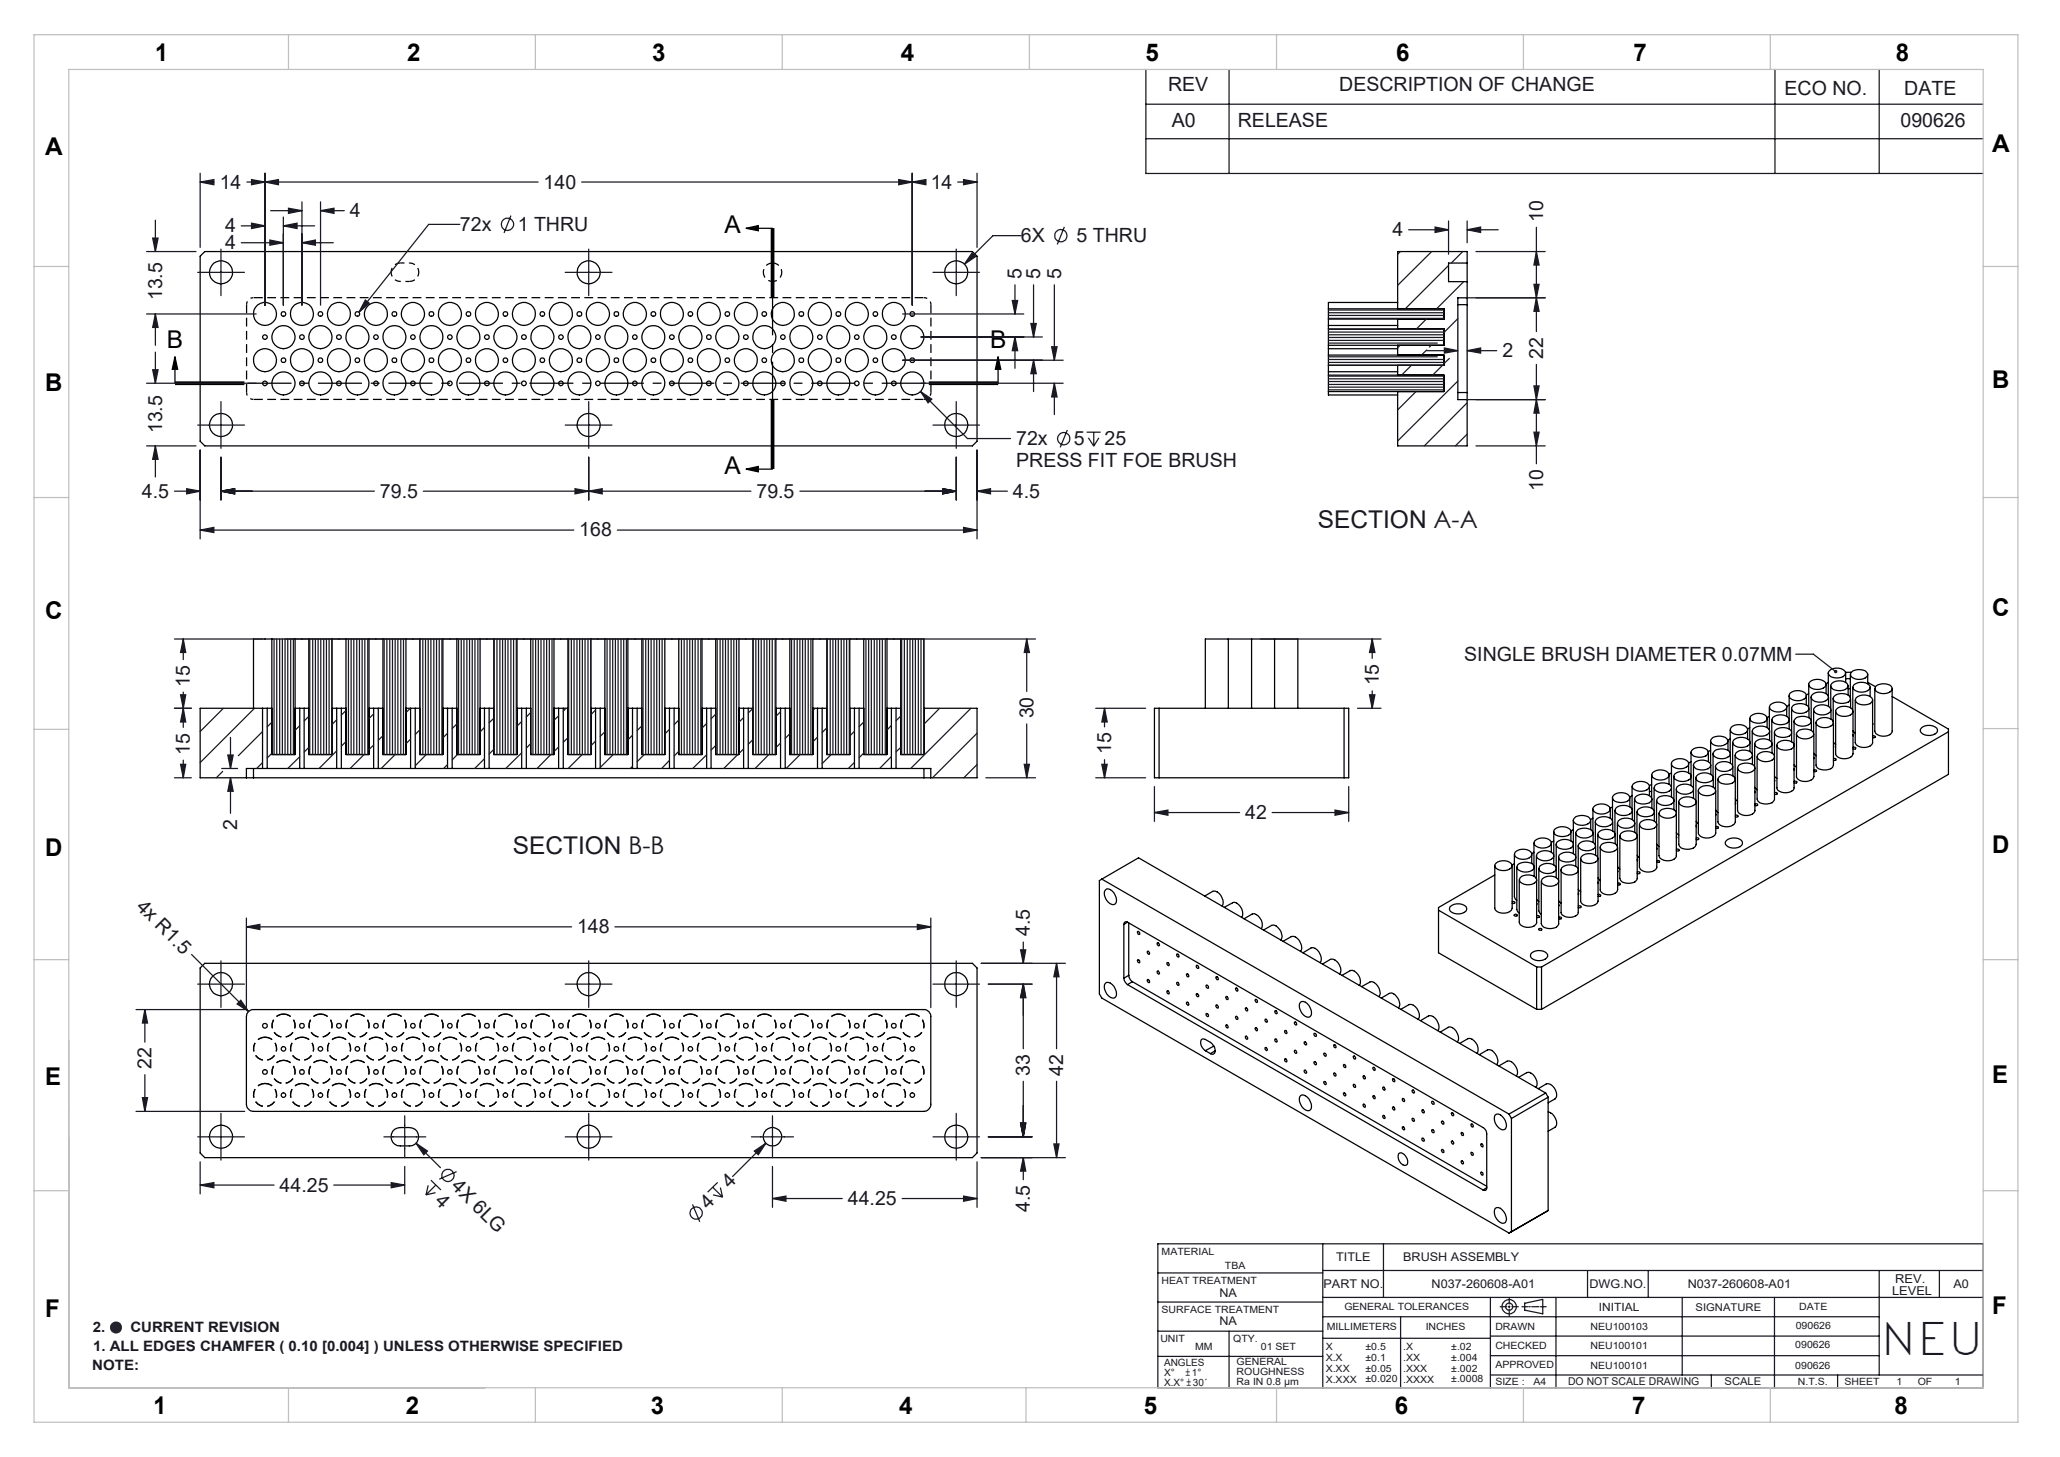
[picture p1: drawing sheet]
<svg xmlns="http://www.w3.org/2000/svg" width="297mm" height="210mm" viewBox="0 0 297 210" stroke-linecap="round" stroke-linejoin="round" font-family="sans-serif">
<defs><g id="words">
<text font-size="6.3" fill="#191924" x="271.1" y="195.3">NEU</text>
<g font-size="3.5">
<text x="22.3" y="8.8">1</text>
<text x="58.7" y="8.8">2</text>
<text x="94" y="8.8">3</text>
<text x="129.9" y="8.8">4</text>
<text x="165.1" y="8.8">5</text>
<text x="201.3" y="8.8">6</text>
<text x="235.5" y="8.8">7</text>
<text x="273.3" y="8.8">8</text>
<text x="6.5" y="22.3">A</text>
<text x="287.2" y="21.9">A</text>
<text x="104.4" y="33.6">A</text>
<text x="24.1" y="50.2">B</text>
<text x="142.8" y="50.2">B</text>
<text x="6.5" y="56.4">B</text>
<text x="287.2" y="55.9">B</text>
<text x="104.4" y="68.3">A</text>
<text x="6.5" y="89.2">C</text>
<text x="287.2" y="88.8">C</text>
<text x="6.5" y="123.3">D</text>
<text x="287.2" y="122.9">D</text>
<text x="6.5" y="156.4">E</text>
<text x="287.2" y="156">E</text>
<text x="6.5" y="189.9">F</text>
<text x="287.2" y="189.5">F</text>
<text x="22.1" y="203.7">1</text>
<text x="58.5" y="203.7">2</text>
<text x="93.8" y="203.7">3</text>
<text x="129.7" y="203.7">4</text>
<text x="164.9" y="203.7">5</text>
<text x="201.1" y="203.7">6</text>
<text x="235.3" y="203.7">7</text>
<text x="273.1" y="203.7">8</text>
</g>
<g font-size="3.5" fill="#191924">
<text x="190" y="76">SECTION A-A</text>
<text x="73.9" y="123.1">SECTION B-B</text>
</g>
<g font-size="2.8" fill="#191924">
<text x="168.4" y="13.2">REV</text>
<text x="193.1" y="13.2">DESCRIPTION OF CHANGE</text>
<text x="257.3" y="13.8">ECO NO.</text>
<text x="274.6" y="13.8">DATE</text>
<text x="169" y="18.4">A0</text>
<text x="178.5" y="18.4">RELEASE</text>
<text x="274" y="18.4">090626</text>
<text x="31.7" y="27.2">14</text>
<text x="78.4" y="27.2">140</text>
<text x="134.2" y="27.2">14</text>
<text x="32.5" y="33.5">4</text>
<text x="32.5" y="35.9">4</text>
<text x="50.5" y="31.3">4</text>
<text x="66.3" y="33.3">72x</text>
<text x="74.6" y="33.3">1 THRU</text>
<text x="147.2" y="34.9">6X</text>
<text x="155.2" y="34.9">5 THRU</text>
<text x="200.8" y="34">4</text>
<text x="222.5" y="32" transform="rotate(-90 222.5 32)">10</text>
<text x="147.3" y="40.3" transform="rotate(-90 147.3 40.3)">5</text>
<text x="150" y="40.3" transform="rotate(-90 150 40.3)">5</text>
<text x="153" y="40.3" transform="rotate(-90 153 40.3)">5</text>
<text x="23.4" y="43.3" transform="rotate(-90 23.4 43.3)">13.5</text>
<text x="216.6" y="51.5">2</text>
<text x="222.5" y="51.7" transform="rotate(-90 222.5 51.7)">22</text>
<text x="23.4" y="62.5" transform="rotate(-90 23.4 62.5)">13.5</text>
<text x="146.5" y="64.2">72x</text>
<text x="154.8" y="64.2">5</text>
<text x="159.2" y="64.2">25</text>
<text x="20.5" y="71.7">4.5</text>
<text x="54.8" y="71.7">79.5</text>
<text x="109.1" y="71.7">79.5</text>
<text x="146" y="71.7">4.5</text>
<text x="146.5" y="67.3">PRESS FIT FOE BRUSH</text>
<text x="222.5" y="70.8" transform="rotate(-90 222.5 70.8)">10</text>
<text x="83.5" y="77.3">168</text>
<text x="211.1" y="95.3">SINGLE BRUSH DIAMETER 0.07MM</text>
<text x="27.4" y="99" transform="rotate(-90 27.4 99)">15</text>
<text x="198.8" y="98.8" transform="rotate(-90 198.8 98.8)">15</text>
<text x="149" y="103.5" transform="rotate(-90 149 103.5)">30</text>
<text x="27.4" y="108.8" transform="rotate(-90 27.4 108.8)">15</text>
<text x="160.2" y="108.7" transform="rotate(-90 160.2 108.7)">15</text>
<text x="34.2" y="119.6" transform="rotate(-90 34.2 119.6)">2</text>
<text x="179.5" y="118.1">42</text>
<text x="19.5" y="130.8" transform="rotate(45 19.5 130.8)">4x R1.5</text>
<text x="83.2" y="134.5">148</text>
<text x="148.5" y="135" transform="rotate(-90 148.5 135)">4.5</text>
<text x="21.9" y="154.1" transform="rotate(-90 21.9 154.1)">22</text>
<text x="148.5" y="155.1" transform="rotate(-90 148.5 155.1)">33</text>
<text x="153.3" y="155.1" transform="rotate(-90 153.3 155.1)">42</text>
<text x="40.3" y="171.7">44.25</text>
<text x="62.6" y="173.2" transform="rotate(45 62.6 173.2)">4</text>
<text x="65" y="171.1" transform="rotate(45 65 171.1)">4X 6LG</text>
<text x="105.2" y="171.3" transform="rotate(-45 105.2 171.3)">4</text>
<text x="122.2" y="173.7">44.25</text>
<text x="102.1" y="174.5" transform="rotate(-45 102.1 174.5)">4</text>
<text x="148.5" y="174.7" transform="rotate(-90 148.5 174.7)">4.5</text>
</g>
<g font-size="2.1" fill="#191924">
<text x="13.4" y="192">2.</text>
<text x="18.8" y="192">CURRENT REVISION</text>
<text x="13.3" y="197.5">NOTE:</text>
<text x="13.4" y="194.7">1. ALL EDGES CHAMFER ( 0.10 [0.004] ) UNLESS OTHERWISE SPECIFIED</text>
</g>
<g font-size="1.8" fill="#191924">
<text x="273.2" y="184.9">REV.</text>
<text x="272.8" y="186.6">LEVEL</text>
</g>
<g font-size="1.7" fill="#191924">
<text x="190.8" y="185.6">PART NO.</text>
<text x="192.6" y="181.8">TITLE</text>
<text x="202.3" y="181.8">BRUSH ASSEMBLY</text>
<text x="206.4" y="185.6">N037-260608-A01</text>
<text x="229.2" y="185.6">DWG.NO.</text>
<text x="243.3" y="185.6">N037-260608-A01</text>
<text x="281.6" y="185.6">A0</text>
<text x="175.8" y="191">NA</text>
<text x="175.8" y="186.9">NA</text>
</g>
<text font-size="1.6" fill="#191924" x="230.5" y="188.9">INITIAL</text>
<g font-size="1.5" fill="#191924">
<text x="244.5" y="188.9">SIGNATURE</text>
<text x="226.1" y="199.6">DO NOT SCALE DRAWING</text>
<text x="248.6" y="199.6">SCALE</text>
</g>
<g font-size="1.4" fill="#191924">
<text x="167.5" y="185">HEAT TREATMENT</text>
<text x="167.5" y="180.8">MATERIAL</text>
<text x="176.6" y="182.9">TBA</text>
<text x="167.5" y="189.2">SURFACE TREATMENT</text>
<text x="191.3" y="191.7">MILLIMETERS</text>
<text x="193.8" y="188.9">GENERAL TOLERANCES</text>
<text x="205.5" y="191.7">INCHES</text>
<text x="215.6" y="191.7">DRAWN</text>
<text x="229.3" y="191.7">NEU100103</text>
<text x="258.9" y="191.6">090626</text>
<text x="259.4" y="188.9">DATE</text>
<text x="167.3" y="193.4">UNIT</text>
<text x="167.8" y="196.9">ANGLES</text>
<text x="172.3" y="194.6">MM</text>
<text x="177.8" y="193.4">QTY.</text>
<text x="178.3" y="196.8">GENERAL</text>
<text x="181.8" y="194.6">01 SET</text>
<text x="191.1" y="197.7">X.XX</text>
<text x="191.1" y="196.2">X.X</text>
<text x="191.1" y="194.6">X</text>
<text x="196.9" y="197.7">±0.05</text>
<text x="196.9" y="196.2">±0.1</text>
<text x="196.9" y="194.6">±0.5</text>
<text x="202.3" y="197.7">.XXX</text>
<text x="202.3" y="196.2">.XX</text>
<text x="202.3" y="194.6">.X</text>
<text x="209.2" y="194.6">±.02</text>
<text x="209.2" y="197.7">±.002</text>
<text x="209.2" y="196.2">±.004</text>
<text x="215.6" y="194.4">CHECKED</text>
<text x="215.6" y="197.2">APPROVED</text>
<text x="229.3" y="197.3">NEU100101</text>
<text x="229.3" y="194.5">NEU100101</text>
<text x="258.8" y="197.3">090626</text>
<text x="258.8" y="194.3">090626</text>
<text x="167.8" y="198.3">X°</text>
<text x="167.8" y="199.8">X.X° ±30´</text>
<text x="171" y="198.4">±1°</text>
<text x="178.3" y="198.2">ROUGHNESS</text>
<text x="178.3" y="199.6">Ra IN 0.8 μm</text>
<text x="191.1" y="199.3">X.XXX</text>
<text x="196.9" y="199.2">±0.020</text>
<text x="202.3" y="199.3">.XXXX</text>
<text x="209.2" y="199.2">±.0008</text>
<text x="215.6" y="199.6">SIZE :</text>
<text x="221.1" y="199.6">A4</text>
<text x="259.2" y="199.6">N.T.S.</text>
<text x="265.9" y="199.6">SHEET</text>
<text x="273.5" y="199.6">1</text>
<text x="276.5" y="199.6">OF</text>
<text x="281.9" y="199.6">1</text>
</g>
</g></defs>
<path d="M111.4 37.9a1.33 1.33 0 0 1 1.2 1.9 1.33 1.33 0 0 1-2.2 .3 1.33 1.33 0 0 1 .6-2.1l.4-.1" fill="none" stroke="#000" stroke-width=".18" stroke-dasharray="1.3 .6" stroke-dashoffset=".3" stroke-linecap="butt"/>
<path d="M57.7 37.9h1.3M59 40.6h-1.3" fill="none" stroke="#000" stroke-width=".18" stroke-dasharray="1.3 .6" stroke-dashoffset=".7" stroke-linecap="butt"/>
<path d="M59 37.9a1.33 1.33 0 0 1 1.4 1.3 1.33 1.33 0 0 1-1.4 1.4M57.7 40.6a1.33 1.33 0 0 1-1.3-1.4 1.33 1.33 0 0 1 1.3-1.3" fill="none" stroke="#000" stroke-width=".18" stroke-dasharray="1.3 .6" stroke-dashoffset=".5" stroke-linecap="butt"/>
<path d="M36.5 42.9h96.7M133.2 57.6h-96.7" fill="none" stroke="#000" stroke-width=".18" stroke-dasharray="1.3 .6" stroke-dashoffset="-.1" stroke-linecap="butt"/>
<path d="M35.5 43.9a1 1 0 0 1 1-1M36.5 57.6a1 1 0 0 1-1-1M133.2 42.9a1 1 0 0 1 1 1M134.2 56.6a1 1 0 0 1-1 1" fill="none" stroke="#000" stroke-width=".18" stroke-dasharray="1.3 .6" stroke-dashoffset=".8" stroke-linecap="butt"/>
<path d="M35.5 56.6v-12.7M134.2 43.9v12.7" fill="none" stroke="#000" stroke-width=".18" stroke-dasharray="1.3 .6" stroke-linecap="butt"/>
<g fill="none" stroke="#000" stroke-width=".18">
<path d="M28.9 36.9l.6-.6h110.7l.7 .6v26.7l-.7 .7h-110.7l-.6-.7zM211.5 37.9v2.7M211.5 37.9v-1.6h-10v8.2M211.5 37.9h-2.7v2.7h2.7M191.5 46.9v.5M191.5 49.8v.5M191.5 53.6v.5M191.5 56.4v.5h10M191.5 46v.9M191.5 52.7v.9M191.5 50.3v.9M191.5 46.9h10"/>
<path d="M191.5 50.3h10M191.5 53.6h10M191.5 47.4h16.7v2.4h-16.7M191.5 44.5h16.7v1.5h-16.7M191.5 51.2h16.7v1.5h-16.7M191.5 54.1h16.7v2.3h-16.7M191.5 44.5v1.5M191.5 47.4v2.4M191.5 51.2v1.5M191.5 54.1v2.3M201.5 43.6h-10v.9M201.5 56.4v7.9h10v-6.7"/>
<path d="M201.5 46v1.4M201.5 49.8v1.4M201.5 52.7v1.4M210.2 56.6h1.3M210.2 43.9h1.3M211.5 56.6v1M211.5 42.9v1M211.5 42.9h-1.3v14.7h1.3M211.5 40.6v2.3M211.5 43.9v12.7M39.2 92.1h-2.7v10M39.2 92.1v16.7h3.3v-16.7"/>
<path d="M39.2 92.1h3.3M42.5 92.1h2M44.5 92.1v16.7h3.4v-16.7M44.5 92.1h3.4M47.9 92.1h2M49.9 92.1v16.7h3.3v-16.7M49.9 92.1h3.3M53.2 92.1h2M55.2 92.1v16.7h3.3v-16.7M55.2 92.1h3.3M58.5 92.1h2M60.5 92.1v16.7h3.4v-16.7"/>
<path d="M60.5 92.1h3.4M63.9 92.1h2M65.9 92.1v16.7h3.3v-16.7M65.9 92.1h3.3M69.2 92.1h2M71.2 92.1v16.7h3.3v-16.7M71.2 92.1h3.3M74.5 92.1h2M76.5 92.1v16.7h3.4v-16.7M76.5 92.1h3.4M79.9 92.1h2M81.9 92.1v16.7h3.3v-16.7"/>
<path d="M81.9 92.1h3.3M85.2 92.1h2M87.2 92.1v16.7h3.3v-16.7M87.2 92.1h3.3M90.5 92.1h2M92.5 92.1v16.7h3.3v-16.7M92.5 92.1h3.3M95.8 92.1h2.1M97.9 92.1v16.7h3.3v-16.7M97.9 92.1h3.3M101.2 92.1h2M103.2 92.1v16.7h3.3v-16.7"/>
<path d="M103.2 92.1h3.3M106.5 92.1h2M108.5 92.1v16.7h3.4v-16.7M108.5 92.1h3.4M111.9 92.1h2M113.9 92.1v16.7h3.3v-16.7M113.9 92.1h3.3M117.2 92.1h2M119.2 92.1v16.7h3.3v-16.7M119.2 92.1h3.3M122.5 92.1h2M124.5 92.1v16.7h3.4v-16.7"/>
<path d="M124.5 92.1h3.4M127.9 92.1h2M129.9 92.1h3.3v16.7h-3.3zM177.1 92.1h3.3M177.1 92.1h-3.3v10M177.1 92.1v10M180.4 92.1h3.4M180.4 92.1v10M183.8 92.1h3.3v10M183.8 92.1v10M258.1 99.9a1.64 1.64 0 0 1 2.3 .2 1.08 1.08 0 0 1-1.4 .9 .97 .97 0 0 1-1-.9zM260.8 98.6v3.4"/>
<path d="M260.8 100l-.4 .2M260.9 98.3a1.6 1.6 0 0 1 2.3 .2 1.08 1.08 0 0 1-1.4 .9 .97 .97 0 0 1-1-.9zM263.3 98.6v1.4M263.6 97v3.3M263.6 98.3l-.4 .3M263.7 96.7a1.6 1.6 0 0 1 2.4 .2 .69 .69 0 0 1-.7 .7 1.54 1.54 0 0 1-1.8-.5zM263.9 98.8v3.4M264.1 98.5a1.6 1.6 0 0 1 2.3 .2 .69 .69 0 0 1-.6 .8 1.54 1.54 0 0 1-1.9-.6zM266.1 97.9h.7M266.1 97v1.3M266.1 96.9h.8M266.5 98.8v1.4"/>
<path d="M266.8 99.2l-.3 .1M266.8 97.2v3.3M266.9 96.9a1.75 1.75 0 0 1 2.2 0l.2 .2a1.11 1.11 0 0 1-1.5 .8 .98 .98 0 0 1-1-.8zM267.1 99.1v3.3M267.3 98.7a1.65 1.65 0 0 1 2.3 .2 1.11 1.11 0 0 1-1.4 .9 .98 .98 0 0 1-1-.9zM269.3 97.2v1.4M269.3 98.3l1.1 .7M269.6 99.1v1.3M270.3 99.3v6.1a1.2 1.2 0 0 0 1.4 .7 1.01 1.01 0 0 0 1.1-.7v-6.1M270.4 98.9a1.88 1.88 0 0 1 2.3 0 .51 .51 0 0 1-.2 .9 1.63 1.63 0 0 1-2.2-.4zM35.5 112.1h1M36.5 110.8v1.3"/>
<path d="M36.5 112.1h96.7M37.9 110.8h.6M37.9 102.1h.6M37.9 102.1h-9v10h6.6M37.9 110.8h-2.4v1.3M37.9 102.1v8.7M38.5 110.8h4.7M38.5 102.1h.7M38.5 102.1v8.7M42.5 102.1h.7M43.2 110.8h.7M43.2 102.1h.7"/>
<path d="M43.2 102.1v8.7M43.9 110.8h4.6M43.9 102.1h.6M43.9 102.1v8.7M47.9 102.1h.6M48.5 110.8h.7M48.5 102.1h.7M48.5 102.1v8.7M49.2 110.8h4.7M49.2 102.1h.7M49.2 102.1v8.7M53.2 102.1h.7"/>
<path d="M53.9 110.8h.6M53.9 102.1h.6M53.9 102.1v8.7M54.5 110.8h4.7M54.5 102.1h.7M54.5 102.1v8.7M58.5 102.1h.7M59.2 110.8h.7M59.2 102.1h.7M59.2 102.1v8.7M59.9 110.8h4.6M59.9 102.1h.6"/>
<path d="M59.9 102.1v8.7M63.9 102.1h.6M64.5 110.8h.7M64.5 102.1h.7M64.5 102.1v8.7M65.2 110.8h4.6M65.2 102.1h.7M65.2 102.1v8.7M69.2 102.1h.6M69.8 110.8h.7M69.8 102.1h.7M69.8 102.1v8.7"/>
<path d="M70.5 110.8h4.7M70.5 102.1h.7M70.5 102.1v8.7M74.5 102.1h.7M75.2 110.8h.7M75.2 102.1h.7M75.2 102.1v8.7M75.9 110.8h4.6M75.9 102.1h.6M75.9 102.1v8.7M79.9 102.1h.6M80.5 110.8h.7"/>
<path d="M80.5 102.1h.7M80.5 102.1v8.7M81.2 110.8h4.7M81.2 102.1h.7M81.2 102.1v8.7M85.2 102.1h.7M85.9 110.8h.6M85.9 102.1h.6M85.9 102.1v8.7M86.5 110.8h4.7M86.5 102.1h.7M86.5 102.1v8.7"/>
<path d="M90.5 102.1h.7M91.2 110.8h.7M91.2 102.1h.7M91.2 102.1v8.7M91.9 110.8h4.6M91.9 102.1h.6M91.9 102.1v8.7M95.8 102.1h.7M96.5 110.8h.7M96.5 102.1h.7M96.5 102.1v8.7M97.2 110.8h4.7"/>
<path d="M97.2 102.1h.7M97.2 102.1v8.7M101.2 102.1h.7M101.9 110.8h.6M101.9 102.1h.6M101.9 102.1v8.7M102.5 110.8h4.7M102.5 102.1v8.7M102.5 102.1h.7M106.5 102.1h.7M107.2 110.8h.7M107.2 102.1h.7"/>
<path d="M107.2 102.1v8.7M107.9 110.8h4.6M107.9 102.1h.6M107.9 102.1v8.7M111.9 102.1h.6M112.5 110.8h.7M112.5 102.1h.7M112.5 102.1v8.7M113.2 110.8h4.7M113.2 102.1h.7M113.2 102.1v8.7M117.2 102.1h.7"/>
<path d="M117.9 110.8h.6M117.9 102.1h.6M117.9 102.1v8.7M118.5 110.8h4.7M118.5 102.1h.7M118.5 102.1v8.7M122.5 102.1h.7M123.2 110.8h.7M123.2 102.1h.7M123.2 102.1v8.7M123.9 110.8h4.6M123.9 102.1h.6"/>
<path d="M123.9 102.1v8.7M127.9 102.1h.6M128.5 110.8h.7M128.5 102.1h.7M128.5 102.1v8.7M129.2 110.8h5v1.3M129.2 102.1h.7M129.2 102.1v8.7M133.2 112.1h1M133.2 102.1h7.7v10h-6.7M133.2 110.8v1.3M166.4 102.1h28.1v10h-28.1z"/>
<path d="M167.1 102.1v10M193.8 102.1v10M224 119.9v3.3M224.1 119.5a1.65 1.65 0 0 1 2.4 .3 .69 .69 0 0 1-.7 .7 1.51 1.51 0 0 1-1.8-.5zM226.5 119.9v1.3M226.8 118.2v3.4M226.8 119.6l-.3 .2M227 117.9a1.75 1.75 0 0 1 2.2 0l.1 .2a1.09 1.09 0 0 1-1.4 .8 .98 .98 0 0 1-1.1-.8zM227.3 119.8a1.75 1.75 0 0 1 2.3 0l.1 .2a1.09 1.09 0 0 1-1.5 .8 .98 .98 0 0 1-1-.8zM229.3 118.2v1.4M229.7 116.6v3.3M229.7 117.9l-.4 .2"/>
<path d="M229.8 116.3a1.6 1.6 0 0 1 2.3 .2 1.08 1.08 0 0 1-1.4 .8 .97 .97 0 0 1-1-.8zM230 118.5v3.3M230.2 118.1a1.6 1.6 0 0 1 2.3 .2 1.08 1.08 0 0 1-1.4 .9 .97 .97 0 0 1-1.1-.9zM230.5 119.9a1.6 1.6 0 0 1 2.3 .2 1.08 1.08 0 0 1-1.4 .9 .97 .97 0 0 1-1-.9zM232.2 116.6v1.3M232.5 115v3.3M232.5 116.3l-.4 .2M232.5 118.5v1.3M232.6 114.6a1.6 1.6 0 0 1 2.3 .3 .65 .65 0 0 1-.6 .7 1.54 1.54 0 0 1-1.8-.5zM232.8 116.8v3.3M233 116.5a1.65 1.65 0 0 1 2.3 .2 1.09 1.09 0 0 1-1.4 .8 .91 .91 0 0 1-1-.8zM233.2 118.6v3.4"/>
<path d="M233.3 118.3a1.65 1.65 0 0 1 2.4 .2 1.09 1.09 0 0 1-1.5 .9 .91 .91 0 0 1-1-.9zM235 115v1.3M235.3 113.3v3.4M235.3 114.7l-.3 .2M235.3 116.8v1.3M235.4 113a1.65 1.65 0 0 1 2.4 .2 1.11 1.11 0 0 1-1.4 .8 .98 .98 0 0 1-1.1-.8zM235.7 115.2v3.3M235.7 118.6v1.4M235.8 114.9a1.65 1.65 0 0 1 2.4 .2 .89 .89 0 0 1-1.1 .8 1.41 1.41 0 0 1-1.4-.6zM236 117v3.3M236.1 116.7a1.65 1.65 0 0 1 2.4 .2 .89 .89 0 0 1-1 .8 1.41 1.41 0 0 1-1.5-.6zM236.4 118.8v6.2a1.34 1.34 0 0 0 1.8 .6 .8 .8 0 0 0 .7-.6v-6.2"/>
<path d="M236.5 118.5a1.65 1.65 0 0 1 2.4 .2 .89 .89 0 0 1-1.1 .8 1.41 1.41 0 0 1-1.4-.6zM237.8 113.3v1.4M238.1 114l-.3 .1M238.1 111.7v3.3M238.1 113.1l-.3 .1M238.2 115.2v1.3M238.3 111.4a1.65 1.65 0 0 1 2.3 .2 1.09 1.09 0 0 1-1.4 .8 .97 .97 0 0 1-1-.8zM238.5 113.6v3.3M238.5 117v1.3M238.6 113.2a1.88 1.88 0 0 1 2.2 0 .51 .51 0 0 1-.2 .8 1.63 1.63 0 0 1-2.1-.3zM238.8 115.4v3.3M239 115.1a1.75 1.75 0 0 1 2.2 0l.1 .2a1.11 1.11 0 0 1-1.4 .8 .98 .98 0 0 1-1-.8z"/>
<path d="M239.2 117.2v6.1a1.2 1.2 0 0 0 1.4 .8 1.01 1.01 0 0 0 1.1-.8v-6.1M239.3 116.9a1.75 1.75 0 0 1 2.2 0l.2 .2a1.11 1.11 0 0 1-1.5 .8 .98 .98 0 0 1-1-.8zM240.6 111.7v1.4M241 110.1v3.3M241 113.6v1.3M241 111.4l-.4 .2M241.1 109.7a1.64 1.64 0 0 1 2.4 .3 1.09 1.09 0 0 1-1.5 .8 .97 .97 0 0 1-1-.8zM241.3 111.9v3.3M241.3 115.4v1.3M241.4 111.6a1.64 1.64 0 0 1 2.4 .2 1.09 1.09 0 0 1-1.4 .8 .97 .97 0 0 1-1.1-.8zM241.7 113.8v3.3M241.8 113.4a1.64 1.64 0 0 1 2.4 .2 1.08 1.08 0 0 1-1.5 .9 .97 .97 0 0 1-1-.9z"/>
<path d="M242 115.6v6.1a.93 .93 0 0 0 1.1 .7 1.15 1.15 0 0 0 1.4-.7v-6.1M242.2 115.2a1.6 1.6 0 0 1 2.3 .3 1.08 1.08 0 0 1-1.4 .8 .97 .97 0 0 1-1.1-.8zM243.5 110.1v1.3M243.8 108.4v3.4M243.8 111.9v1.3M243.8 109.8l-.3 .2M243.9 108.1a1.6 1.6 0 0 1 2.4 .2 .69 .69 0 0 1-.7 .8 1.51 1.51 0 0 1-1.8-.6zM244.2 110.3v3.3M244.2 113.8v1.3M244.3 110a1.6 1.6 0 0 1 2.3 .2 .69 .69 0 0 1-.6 .7 1.51 1.51 0 0 1-1.8-.5zM244.5 112.1v3.4M244.5 118.4l.4 .3"/>
<path d="M244.5 118.9v.3M244.7 111.8a1.6 1.6 0 0 1 2.3 .2 .65 .65 0 0 1-.7 .7 1.51 1.51 0 0 1-1.8-.5zM244.9 113.9v6.2a1.47 1.47 0 0 0 2.3 .3l.2-.3v-6.2M245 113.6a1.6 1.6 0 0 1 2.3 .2 1.08 1.08 0 0 1-1.4 .9 .97 .97 0 0 1-1-.9zM246.3 108.4v1.4M246.6 106.8v3.3M246.6 108.2l-.3 .1M246.7 110.3v1.3M246.8 106.5a1.75 1.75 0 0 1 2.2 0l.1 .2a1.09 1.09 0 0 1-1.4 .8 .98 .98 0 0 1-1.1-.8zM247 108.6v3.4M247 112.1v1.3M247.1 108.3a1.75 1.75 0 0 1 2.2 0l.1 .2a1.09 1.09 0 0 1-1.4 .9 .98 .98 0 0 1-1-.9z"/>
<path d="M247.3 110.5v3.3M247.4 116.8l.3 .3M247.4 117.3v.2M247.4 119.2h.4l-.2 .2h-.2M247.5 110.2a1.6 1.6 0 0 1 2.3 .2 1.09 1.09 0 0 1-1.4 .8 .98 .98 0 0 1-1.1-.8zM247.7 112.3v6.2a1.47 1.47 0 0 0 2.3 .3l.2-.3v-6.2M247.8 112a1.6 1.6 0 0 1 2.4 .2 .69 .69 0 0 1-.7 .8 1.54 1.54 0 0 1-1.8-.6zM249.1 106.8v1.4M249.4 105.2v3.3M249.4 106.5l-.3 .2M249.5 108.6v1.4M249.6 104.8a1.65 1.65 0 0 1 2.4 .2 1.09 1.09 0 0 1-1.5 .9 .91 .91 0 0 1-1-.9z"/>
<path d="M249.8 107v3.3M249.8 110.5v1.3M249.9 106.7a1.65 1.65 0 0 1 2.4 .2 1.09 1.09 0 0 1-1.4 .8 .97 .97 0 0 1-1.1-.8zM250.2 108.9v3.3M250.2 115.1l.3 .4M250.2 115.7v.2M250.2 117.5h.2l.2 .1-.2 .2-.2-.1M250.3 108.5a1.65 1.65 0 0 1 2.4 .2 1.09 1.09 0 0 1-1.5 .9 .97 .97 0 0 1-1-.9zM250.5 110.7v6.1a1.2 1.2 0 0 0 1.5 .7 1.01 1.01 0 0 0 1-.7v-6.1M250.6 110.3a1.88 1.88 0 0 1 2.3 0 .51 .51 0 0 1-.2 .9 1.63 1.63 0 0 1-2.2-.4zM252 105.2v1.3M252.3 103.5v3.4"/>
<path d="M252.3 104.9l-.3 .2M252.3 107v1.3M252.4 103.2a1.65 1.65 0 0 1 2.4 .2 .71 .71 0 0 1-.7 .8 1.94 1.94 0 0 1-1.7-.3l-.1-.3zM252.6 105.4v3.3M252.7 108.9v1.3M252.8 105a1.65 1.65 0 0 1 2.3 .3 1.09 1.09 0 0 1-1.4 .8 .97 .97 0 0 1-1-.8zM253 107.2v3.4M253 113.5l.3 .3M253 114v.3M253 115.9l.3-.1 .1 .2-.1 .1h-.3M253.1 106.9a1.65 1.65 0 0 1 2.4 .2 1.09 1.09 0 0 1-1.5 .8 .97 .97 0 0 1-1-.8zM253.3 109v6.2a1.15 1.15 0 0 0 1.5 .7 .95 .95 0 0 0 1-.7v-6.2"/>
<path d="M253.5 108.7a1.65 1.65 0 0 1 2.3 .2 1.09 1.09 0 0 1-1.4 .9 .97 .97 0 0 1-1-.9zM254.8 103.5v1.4M255.1 101.9v3.3M255.1 103.2l-.3 .2M255.1 105.4v1.3M255.2 101.6a1.65 1.65 0 0 1 2.4 .2 1.11 1.11 0 0 1-1.4 .8 .98 .98 0 0 1-1.1-.8zM255.4 103.7v3.4M255.5 107.2v1.3M255.6 103.4a1.65 1.65 0 0 1 2.4 .2 .89 .89 0 0 1-1.1 .8 1.41 1.41 0 0 1-1.4-.6zM255.8 111.9l.4 .3M255.8 112.4v.2M255.8 114.3l.3-.1 .2 .2-.2 .1h-.3"/>
<path d="M255.8 105.6v3.3M255.9 105.3a1.65 1.65 0 0 1 2.4 .2 .69 .69 0 0 1-.7 .7 1.51 1.51 0 0 1-1.8-.5zM256.2 107.4v6.2a1.15 1.15 0 0 0 1.4 .7 1.04 1.04 0 0 0 1.1-.7v-6.2M256.3 107.1a1.65 1.65 0 0 1 2.4 .2 .69 .69 0 0 1-.7 .7 1.51 1.51 0 0 1-1.8-.5zM257.6 101.9v1.3M258 100.3v3.3M258 103.7v1.4M258 101.6l-.4 .2M258.3 102.1v3.3M258.3 105.6v1.3M258.4 101.8a1.88 1.88 0 0 1 2.3 0 .54 .54 0 0 1-.3 .8 1.65 1.65 0 0 1-2.1-.4zM258.7 110.2l.3 .4"/>
<path d="M258.7 110.8v.2M258.7 112.6l.4 .1-.1 .1h-.3M258.7 104v3.3M259 103.4a1.9 1.9 0 0 1 2 .2l.1 .2a1.09 1.09 0 0 1-1.4 .9 .98 .98 0 0 1-1-.9zM259 105.8v6.1a1.47 1.47 0 0 0 2.4 .3l.1-.3v-6.1M259.4 105.3a1.9 1.9 0 0 1 2 .2l.1 .2a1.09 1.09 0 0 1-1.4 .8 .98 .98 0 0 1-1.1-.8zM260.4 100.3v1.3M260.8 102.1v1.4M261.1 100.5v3.3M261.2 104v1.3M261.3 100.1a1.6 1.6 0 0 1 2.3 .3 1.08 1.08 0 0 1-1.4 .8 .97 .97 0 0 1-1.1-.8zM261.5 102.3v3.3"/>
<path d="M261.5 108.6l.3 .3M261.5 109.2v.2M261.5 111h.4l-.1 .2h-.3M261.6 102a1.6 1.6 0 0 1 2.3 .2 1.08 1.08 0 0 1-1.4 .8 .97 .97 0 0 1-1-.8zM261.8 104.2v6.1a.72 .72 0 0 0 .7 .6 1.94 1.94 0 0 0 1.7-.3l.1-.3v-6.1M262 103.8a1.6 1.6 0 0 1 2.3 .2 1.08 1.08 0 0 1-1.4 .9 .97 .97 0 0 1-1.1-.9zM263.6 100.5v1.3M264 102.3v1.3M264.3 100.7v3.3M264.3 107l.4 .3M264.3 107.5v.2M264.3 109.4l.3-.1 .1 .1-.1 .2h-.3"/>
<path d="M264.4 100.4a1.6 1.6 0 0 1 2.4 .2 .65 .65 0 0 1-.7 .7 1.54 1.54 0 0 1-1.8-.5zM264.7 102.5v6.1a1.47 1.47 0 0 0 2.3 .4l.2-.4v-6.1M264.8 102.2a1.6 1.6 0 0 1 2.3 .2 .7 .7 0 0 1-.6 .8 1.54 1.54 0 0 1-1.8-.6v-.2zM266.8 100.7v1.3M267.2 105.3l.3 .4M267.2 107.7h.2l.2 .1-.2 .2-.2-.1M267.2 105.9v.2M267.5 100.9v6.1a1.34 1.34 0 0 0 1.8 .7 .8 .8 0 0 0 .7-.7v-6.1M267.6 100.6a1.65 1.65 0 0 1 2.4 .2 .89 .89 0 0 1-1.1 .8 1.41 1.41 0 0 1-1.4-.6zM270 104.3v.1M270 106.1l.2-.1 .2 .2-.2 .2-.2-.1M272.8 100.4l8.1 4.7v6.5l-58.7 33.9"/>
<path d="M277 104.9a1.6 1.6 0 0 1 2.3 .3 1.08 1.08 0 0 1-1.4 .8 .97 .97 0 0 1-1-.8zM280.9 105.5l-58.7 33.9M28.9 139.5l.6-.7h110.7l.7 .7v26.7l-.7 .7h-110.7l-.6-.7zM158.9 126.7l-.4 .2v16.4l.4 .6 58.7 33.8M158.9 126.7l58.7 33.9M158.9 126.7l5.2-3.1 58.7 33.9M159.4 128.3a.68 .68 0 0 1 1 .1 1.49 1.49 0 0 1 .4 1.9 1.08 1.08 0 0 1-1.4-.8 1.08 1.08 0 0 1 0-1.2zM162 133.2v7.8M162.6 132.9a.33 .33 0 0 0-.4 0 .33 .33 0 0 0-.2 .3M162.6 132.9l51.2 29.6a1.06 1.06 0 0 1 .5 .9v7.8M162.6 132.9l-.6 .3M162.7 133v7.6"/>
<path d="M164 138.3a.26 .26 0 0 1 .3 .2 .26 .26 0 0 1-.1 .3l-.2-.3zM164.1 134.2a.23 .23 0 0 1 .2 .2 .23 .23 0 0 1-.2 .3l-.1-.3zM165.4 137.2a.22 .22 0 0 1 .3 .1 .22 .22 0 0 1-.1 .2l-.1-.1zM166.9 140a.22 .22 0 0 1 .2 .1 .22 .22 0 0 1-.1 .3l-.1-.1zM166.9 135.9a.22 .22 0 0 1 .2 .1 .22 .22 0 0 1-.1 .3l-.2-.2zM168.3 138.7a.22 .22 0 0 1 .2 .2 .22 .22 0 0 1-.1 .3l-.2-.2zM169.7 137.5a.21 .21 0 0 1 .2 .1 .21 .21 0 0 1-.1 .3l-.1-.2zM172.5 139.1a.32 .32 0 0 1 .3 .5 .3 .3 0 0 1-.3-.5zM173.7 129.1l1.1-.6a1.47 1.47 0 0 1 1.6 1.6l-.2 .5M176.5 130.8l1.2-.7a1.13 1.13 0 0 1 1.3 .9 1.17 1.17 0 0 1 0 1.2M179.4 132.4l1.1-.6a.68 .68 0 0 1 .9 .2 1.49 1.49 0 0 1 .4 1.8M182.2 134l1.1-.6a1.18 1.18 0 0 1 1.4 .9 1.15 1.15 0 0 1 0 1.2"/>
<path d="M185 135.7l1.2-.7a1.48 1.48 0 0 1 1.5 1.6l-.2 .5M187.9 137.3l1.1-.6a1.1 1.1 0 0 1 1.3 .8 1.08 1.08 0 0 1 0 1.2M190.7 139l1.1-.7a1.49 1.49 0 0 1 1.5 1.9l-.2 .2M207.4 131.2l14.1 8.2M209.1 130.7a1.64 1.64 0 0 1 2.4 .2 1.09 1.09 0 0 1-1.5 .8 .97 .97 0 0 1-1-.8zM215.5 124.8v6.1a1.47 1.47 0 0 0 2.4 .3l.1-.3v-6.1M215.5 126.1l-8.1 4.7v6.5l14.1 8.2M215.7 124.5a1.6 1.6 0 0 1 2.3 .2 1.09 1.09 0 0 1-1.4 .8 .98 .98 0 0 1-1.1-.8zM218 130l.2-.1 .2 .2-.2 .1h-.2M218.3 131.9a.26 .26 0 0 1 .2-.1 .26 .26 0 0 1 .3 .2l-.3 .1zM218.3 123.1v6.1l.2 .4 .2 .2M218.3 124.5l-.3 .2"/>
<path d="M218.5 122.8a1.65 1.65 0 0 1 2.3 .2 1.09 1.09 0 0 1-1.4 .9 .97 .97 0 0 1-1-.9zM218.7 125v6.1l.1 .3 .2 .2M218.8 124.6a1.88 1.88 0 0 1 2.3 0 .51 .51 0 0 1-.3 .9 1.63 1.63 0 0 1-2.1-.4zM219 126.8v6.1a1.2 1.2 0 0 0 1.5 .8 1.01 1.01 0 0 0 1-.8v-6.1M219.2 126.5a1.75 1.75 0 0 1 2.2 0l.1 .2a1.11 1.11 0 0 1-1.4 .8 .98 .98 0 0 1-1-.8zM220.8 137.4a1.65 1.65 0 0 1 2.3 .2 1.09 1.09 0 0 1-1.4 .9 .97 .97 0 0 1-1-.9zM220.8 123.1v1.4M221.2 121.5v3.3M221.2 122.8l-.4 .2M221.2 125v1.3M221.3 121.2a1.65 1.65 0 0 1 2.4 .2 1.09 1.09 0 0 1-1.5 .8 .97 .97 0 0 1-1-.8zM221.5 123.3v3.4"/>
<path d="M221.5 129.6l.4 .4M221.5 130.2v.2M221.5 132h.3l.2 .1-.2 .1h-.3M221.5 139.4v6.1M221.5 139.4h.7M221.7 123a1.65 1.65 0 0 1 2.3 .2 1.09 1.09 0 0 1-1.4 .9 .97 .97 0 0 1-1.1-.9zM221.8 133.9a.26 .26 0 0 1 .3-.1 .26 .26 0 0 1 .2 .2 .26 .26 0 0 1-.3 .1 .26 .26 0 0 1-.2-.2zM221.9 125.2v6.1l.3 .5M222 124.8a1.65 1.65 0 0 1 2.4 .3 1.09 1.09 0 0 1-1.5 .8 .97 .97 0 0 1-1-.8zM222.2 127v6.1a1.15 1.15 0 0 0 1.5 .7 .95 .95 0 0 0 1-.7v-6.1M222.2 139.4v6.1M222.4 126.7a1.65 1.65 0 0 1 2.3 .2 1.09 1.09 0 0 1-1.4 .8 .97 .97 0 0 1-1.1-.8z"/>
<path d="M223.7 121.5v1.3M224 123.3v1.4M224 121.2l-.3 .2M224.4 121.7v3.3M224.4 125.2v1.3M224.5 121.4a1.64 1.64 0 0 1 2.3 .2 .69 .69 0 0 1-.6 .7 1.51 1.51 0 0 1-1.8-.5zM224.7 129.8l.4 .4M224.7 130.4v.2M224.7 132.2h.3l.1 .1-.1 .2-.3-.1M224.7 123.5v3.4M224.8 123.2a1.64 1.64 0 0 1 2.4 .2 .65 .65 0 0 1-.7 .8 1.94 1.94 0 0 1-1.7-.3l-.1-.3zM225.1 125.4v6.1a1.17 1.17 0 0 0 1.4 .7 1.03 1.03 0 0 0 1-.7v-6.1"/>
<path d="M225.2 125.1a1.64 1.64 0 0 1 2.3 .2 1.09 1.09 0 0 1-1.4 .8 .97 .97 0 0 1-1-.8zM226.8 121.7v1.3M227.2 120.1v3.3M227.2 123.5v1.4M227.5 128.2l.4 .3M227.5 128.8v.1M227.5 130.6h.5l-.2 .2h-.3M227.5 121.9v3.3M227.7 121.6a1.6 1.6 0 0 1 2.3 .2 1.09 1.09 0 0 1-1.4 .8 .98 .98 0 0 1-1.1-.8zM227.9 123.7v6.2a1.47 1.47 0 0 0 2.4 .3l.1-.3v-6.2M228 123.4a1.6 1.6 0 0 1 2.4 .2 .69 .69 0 0 1-.7 .8 1.51 1.51 0 0 1-1.8-.5zM229.7 120.1v1.3"/>
<path d="M230 121.9v1.4M230.4 120.3v3.3M230.4 126.5l.3 .4M230.4 127.1v.2M230.4 128.9l.4 .1-.2 .2h-.2M230.7 122.1v6.1a1.14 1.14 0 0 0 1.5 .8 1.09 1.09 0 0 0 1-.8v-6.1M230.9 121.8a1.88 1.88 0 0 1 2.2 0 .54 .54 0 0 1-.3 .8 1.65 1.65 0 0 1-2.1-.4zM232.9 120.3v1.3M233.2 124.9l.3 .4M233.2 125.5v.2M233.2 127.3h.3l.1 .1-.1 .2-.3-.1M233.5 120.5v6.1a.93 .93 0 0 0 1.1 .7 1.43 1.43 0 0 0 1.4-.6v-6.2"/>
<path d="M233.7 120.1a1.65 1.65 0 0 1 2.3 .3 1.09 1.09 0 0 1-1.4 .8 .91 .91 0 0 1-1-.8zM236 123.3l.4 .3M236 123.9v.2M236 125.7h.3l.2 .1-.2 .1h-.3M238.9 121.7l.3 .3M238.9 122.2v.2M238.9 124.1l.2-.1 .2 .2-.1 .1h-.3M241.7 120l.3 .4M241.7 120.6v.2M241.7 122.4l.4 .1-.1 .2-.3-.1M244.5 120.8l.3-.1 .1 .2-.1 .1h-.3M248.9 121.2a1.6 1.6 0 0 1 2.3 .2 .7 .7 0 0 1-.6 .8 1.54 1.54 0 0 1-1.9-.6v-.2z"/>
<path d="M35.8 145.8l.5-.3h96.9a.96 .96 0 0 1 1 1v12.7a1.02 1.02 0 0 1-1 1h-96.7a1.09 1.09 0 0 1-1-1v-12.7l.1-.4zM159.4 141.7a1.07 1.07 0 0 1 1.4 .8 .94 .94 0 0 1-.2 1.4 1.53 1.53 0 0 1-1.2-2.2zM162 141a1.31 1.31 0 0 0 .6 .9M162.6 141.9l51.2 29.6M162.7 140.6a1.31 1.31 0 0 0 .6 .9M162.7 140.6l-.7 .4M163.3 141.5l51 29.5M163.3 141.5l-.7 .4M165.5 141.2a.26 .26 0 0 1 .2 .1 .26 .26 0 0 1-.1 .3l-.2-.3zM168.3 142.8a.22 .22 0 0 1 .2 .2 .22 .22 0 0 1-.1 .3l-.1-.2zM169.7 141.6a.22 .22 0 0 1 .3 .1 .22 .22 0 0 1-.2 .3l-.1-.2zM171.1 144.5a.22 .22 0 0 1 .3 .1 .22 .22 0 0 1-.2 .3l-.1-.2z"/>
<path d="M171.1 140.4a.22 .22 0 0 1 .3 .1 .22 .22 0 0 1-.2 .3l-.1-.2zM172.5 143.2a.22 .22 0 0 1 .3 .2 .22 .22 0 0 1-.2 .2l-.1-.2zM173.8 151.4a1.32 1.32 0 0 1-.6-1.5l.2-.2a1.92 1.92 0 0 1 1.8 1.9 .4 .4 0 0 1-.3 .3 .4 .4 0 0 1-.4 0M173.8 151.4l.7 .5M173.9 142a.27 .27 0 0 1 .3 .1 .27 .27 0 0 1-.1 .3l-.2-.1zM173.9 146.1a.22 .22 0 0 1 .3 .1 .22 .22 0 0 1-.1 .3l-.2-.2zM175 150.8l-1.2 .6M175.2 151.4l-.7 .5M175.3 140.8a.23 .23 0 0 1 .3 .1 .23 .23 0 0 1-.1 .3l-.1-.1zM175.4 144.8a.26 .26 0 0 1 .2 .2 .26 .26 0 0 1-.1 .3l-.2-.2zM176.8 143.6a.22 .22 0 0 1 .3 .2 .22 .22 0 0 1-.2 .3l-.2-.4zM176.8 147.7a.24 .24 0 0 1 .2 .2 .24 .24 0 0 1 0 .3l-.2-.2z"/>
<path d="M178.2 146.5a.22 .22 0 0 1 .3 .2 .22 .22 0 0 1-.2 .2l-.2-.3zM178.2 142.4a.22 .22 0 0 1 .3 .2 .22 .22 0 0 1-.2 .2l-.2-.3zM179.6 145.3a.22 .22 0 0 1 .3 .1 .22 .22 0 0 1-.2 .3l-.2-.3zM179.6 149.4a.22 .22 0 0 1 .3 .1 .22 .22 0 0 1-.2 .3l-.2-.3zM181 148.1a.22 .22 0 0 1 .3 .2 .22 .22 0 0 1-.2 .2l-.2-.3zM181 144a.26 .26 0 0 1 .3 .2 .26 .26 0 0 1-.1 .3l-.3-.3zM182.4 151a.22 .22 0 0 1 .3 .1 .22 .22 0 0 1-.1 .3l-.2-.2zM182.4 146.9a.26 .26 0 0 1 .3 .2 .26 .26 0 0 1-.1 .2l-.2-.1zM183.8 149.7a.28 .28 0 0 1 .3 .2 .28 .28 0 0 1-.1 .3l-.2-.1zM183.8 145.7a.22 .22 0 0 1 .3 .1 .22 .22 0 0 1-.1 .3l-.2-.1zM185.2 148.5a.22 .22 0 0 1 .3 .2 .22 .22 0 0 1-.1 .3l-.2-.2zM185.2 152.6a.28 .28 0 0 1 .3 .2 .28 .28 0 0 1 0 .3l-.3-.2z"/>
<path d="M186.7 151.4a.22 .22 0 0 1 .2 .1 .22 .22 0 0 1-.1 .3l-.1-.1zM186.7 147.3a.22 .22 0 0 1 .2 .2 .22 .22 0 0 1-.1 .2l-.2-.2zM187.5 144.5a1.07 1.07 0 0 1 1.4 .8 .94 .94 0 0 1-.2 1.3 1.53 1.53 0 0 1-1.2-2.1zM187.5 157.9a1.07 1.07 0 0 1 1.4 .9 .94 .94 0 0 1-.2 1.3 1.53 1.53 0 0 1-1.2-2.2zM188.1 154.3a.22 .22 0 0 1 .3 .1 .22 .22 0 0 1-.2 .3l-.1-.2zM188.1 150.2a.22 .22 0 0 1 .3 .1 .22 .22 0 0 1-.2 .3l-.2-.2zM189.4 153.1a.25 .25 0 0 1 .4 .1 .25 .25 0 0 1-.1 .3l-.2-.2zM189.4 149a.25 .25 0 0 1 .4 .1 .25 .25 0 0 1-.1 .3l-.2-.2zM190.9 151.8a.25 .25 0 0 1 .3 .1 .25 .25 0 0 1-.1 .4l-.2-.3zM190.9 155.9a.25 .25 0 0 1 .3 .1 .25 .25 0 0 1-.1 .3l-.2-.2zM192.3 154.6a.22 .22 0 0 1 .3 .2 .22 .22 0 0 1-.2 .3l-.1-.3zM192.3 150.6a.26 .26 0 0 1 .3 .1 .26 .26 0 0 1-.1 .3l-.2-.3z"/>
<path d="M193.5 140.6l1.2-.7a1.21 1.21 0 0 1 1.3 .9 1.19 1.19 0 0 1 0 1.2M193.7 157.5a.22 .22 0 0 1 .3 .2 .22 .22 0 0 1-.1 .2l-.2-.3zM193.7 153.4a.26 .26 0 0 1 .3 .2 .26 .26 0 0 1-.1 .3l-.2-.3zM195.2 156.3a.26 .26 0 0 1 .2 .1 .26 .26 0 0 1-.1 .3l-.2-.3zM195.2 152.2a.22 .22 0 0 1 .2 .2 .22 .22 0 0 1-.1 .2l-.2-.3zM196.3 142.2l1.2-.6a1.13 1.13 0 0 1 1.3 .8 1.08 1.08 0 0 1 0 1.2M196.6 155.1a.22 .22 0 0 1 .2 .1 .22 .22 0 0 1-.1 .3l-.2-.3zM196.6 159.1a.26 .26 0 0 1 .2 .2 .26 .26 0 0 1-.1 .3l-.2-.3zM198 157.9a.22 .22 0 0 1 .3 .2 .22 .22 0 0 1-.2 .3l-.2-.4zM198 153.8a.22 .22 0 0 1 .3 .2 .22 .22 0 0 1-.2 .3l-.2-.4zM199.1 143.9l1.2-.7a1.18 1.18 0 0 1 1.3 .9 1.08 1.08 0 0 1 0 1.2M199.4 156.7a.22 .22 0 0 1 .3 .1 .22 .22 0 0 1-.2 .3l-.1-.2z"/>
<path d="M200.8 159.6a.22 .22 0 0 1 .3 .1 .22 .22 0 0 1-.2 .3l-.1-.2zM200.8 155.5a.28 .28 0 0 1 .3 .1 .28 .28 0 0 1-.1 .3l-.2-.1zM202 145.5l1.1-.7a1.49 1.49 0 0 1 1.5 1.9l-.1 .2M202.2 158.3a.28 .28 0 0 1 .3 .2 .28 .28 0 0 1-.1 .3l-.2-.2zM203.6 157.1a.22 .22 0 0 1 .3 .2 .22 .22 0 0 1-.1 .2l-.2-.1zM204.8 147.1l1.2-.7a1.48 1.48 0 0 1 1.5 1.7l-.2 .4M205 160a.22 .22 0 0 1 .3 .1 .22 .22 0 0 1-.1 .3l-.2-.1zM206.4 158.8a.23 .23 0 0 1 .3 .1 .23 .23 0 0 1 0 .3l-.3-.2zM207.6 148.8l1.2-.7a1.1 1.1 0 0 1 1.3 .9 1.08 1.08 0 0 1 0 1.2M210.5 150.4l1.1-.7a1.23 1.23 0 0 1 1.4 .9 1.24 1.24 0 0 1-.1 1.2M213.3 152l1.2-.7a1.17 1.17 0 0 1 1.3 1 1.1 1.1 0 0 1 0 1.1M216.1 153.6l1.2-.6a1.17 1.17 0 0 1 1.3 .9 1.08 1.08 0 0 1 0 1.2"/>
<path d="M218.9 155.3l1.2-.7a1.18 1.18 0 0 1 1.3 .9 1.08 1.08 0 0 1 0 1.2M221.5 145.5h.7M221.8 156.9l1.1-.7a1.49 1.49 0 0 1 1.5 1.9l-.2 .3-1 .6M222.8 157.5l-5.2 3.1M222.8 157.5l.4 .6M223.2 158.1l-5.3 3.1M223.2 158.1v16.4M56.6 163a2.32 2.32 0 0 1 2.4-.5 1.32 1.32 0 0 1 1.4 1.3 1.32 1.32 0 0 1-1.4 1.4h-1.3a1.32 1.32 0 0 1-1.2-.8 1.32 1.32 0 0 1 .1-1.4zM199.4 160.8a.22 .22 0 0 1 .3 .1 .22 .22 0 0 1-.2 .3l-.1-.1zM201.6 166.3a.55 .55 0 0 1 .9 .1 1.35 1.35 0 0 1 .4 1.4 .88 .88 0 0 1-1.3-.7zM202.2 162.4a.21 .21 0 0 1 .3 .2 .21 .21 0 0 1-.1 .2l-.2-.2zM203.6 161.2a.28 .28 0 0 1 .3 .1 .28 .28 0 0 1-.1 .3l-.2-.1z"/>
<path d="M205 164a.22 .22 0 0 1 .3 .2 .22 .22 0 0 1-.1 .3l-.2-.1zM206.4 162.9a.23 .23 0 0 1 .3 0 .23 .23 0 0 1 0 .4l-.3-.2zM207.8 161.6a.23 .23 0 0 1 .3 .1 .23 .23 0 0 1 0 .3l-.3-.2zM207.8 165.7a.23 .23 0 0 1 .3 .1 .23 .23 0 0 1 0 .3l-.2-.1zM209.3 160.4a.24 .24 0 0 1 .3 .1 .24 .24 0 0 1-.1 .3h-.2zM209.3 164.5a.22 .22 0 0 1 .3 .1 .22 .22 0 0 1-.2 .3l-.2-.3zM210.7 167.3a.24 .24 0 0 1 .3 .2 .24 .24 0 0 1-.1 .3l-.2-.1zM210.7 163.2a.22 .22 0 0 1 .3 .2 .22 .22 0 0 1-.2 .2l-.2-.3zM212.1 166.1a.24 .24 0 0 1 .3 .1 .24 .24 0 0 1-.1 .3h-.1zM212.1 162a.26 .26 0 0 1 .3 .2 .26 .26 0 0 1-.1 .2l-.2-.3zM213.5 169a.24 .24 0 0 1 .3 .1 .24 .24 0 0 1-.1 .3l-.2-.2zM213.5 164.8a.26 .26 0 0 1 .3 .2 .26 .26 0 0 1-.1 .3l-.2-.3z"/>
<path d="M214.3 171.2a.32 .32 0 0 1-.1 .4 .32 .32 0 0 1-.4-.1M214.3 171.2l-.5 .3M215.6 160.7a.86 .86 0 0 1 1.2 .5 1.51 1.51 0 0 1 .2 1.5 1.11 1.11 0 0 1-1.4-.8 1.33 1.33 0 0 1 0-1.2zM215.6 174.2a.86 .86 0 0 1 1.2 .5 1.51 1.51 0 0 1 .2 1.5 1.11 1.11 0 0 1-1.4-.8 1.33 1.33 0 0 1 0-1.2zM217.6 160.6l.3 .6M217.9 161.2v16.3M217.9 177.5l-.3 .2M223.2 160.3a1.75 1.75 0 0 1 1.2 1.9l-.2 .3-1 .5M223.2 174.5l-5.3 3M223.2 174.5l-5.6 3.2"/>
<circle cx="31.9" cy="39.3" r="1.66"/>
<circle cx="84.9" cy="39.3" r="1.66"/>
<circle cx="137.9" cy="39.2" r="1.67"/>
<circle cx="38.2" cy="51.9" r="1.66"/>
<circle cx="38.2" cy="45.2" r="1.66"/>
<circle cx="38.2" cy="48.6" r=".34"/>
<circle cx="38.2" cy="55.3" r=".34"/>
<circle cx="40.9" cy="55.3" r="1.67"/>
<circle cx="40.9" cy="48.6" r="1.67"/>
<circle cx="40.9" cy="51.9" r=".33"/>
<circle cx="40.9" cy="45.2" r=".33"/>
<circle cx="43.5" cy="51.9" r="1.66"/>
<circle cx="43.5" cy="45.2" r="1.66"/>
<circle cx="43.5" cy="48.6" r=".34"/>
<circle cx="43.5" cy="55.3" r=".34"/>
<circle cx="46.2" cy="55.3" r="1.67"/>
<circle cx="46.2" cy="48.6" r="1.67"/>
<circle cx="46.2" cy="51.9" r=".33"/>
<circle cx="46.2" cy="45.2" r=".33"/>
<circle cx="48.9" cy="48.6" r=".34"/>
<circle cx="48.9" cy="55.3" r=".34"/>
<circle cx="48.9" cy="51.9" r="1.66"/>
<circle cx="48.9" cy="45.2" r="1.66"/>
<circle cx="51.5" cy="55.3" r="1.67"/>
<circle cx="51.5" cy="48.6" r="1.67"/>
<circle cx="51.5" cy="51.9" r=".33"/>
<circle cx="51.5" cy="45.2" r=".33"/>
<circle cx="54.2" cy="48.6" r=".33"/>
<circle cx="54.2" cy="55.3" r=".33"/>
<circle cx="54.2" cy="51.9" r="1.66"/>
<circle cx="54.2" cy="45.2" r="1.66"/>
<circle cx="56.8" cy="55.3" r="1.67"/>
<circle cx="56.8" cy="48.6" r="1.67"/>
<circle cx="56.9" cy="51.9" r=".34"/>
<circle cx="56.9" cy="45.2" r=".34"/>
<circle cx="59.5" cy="48.6" r=".33"/>
<circle cx="59.5" cy="55.3" r=".33"/>
<circle cx="59.5" cy="51.9" r="1.66"/>
<circle cx="59.5" cy="45.2" r="1.66"/>
<circle cx="62.2" cy="51.9" r=".34"/>
<circle cx="62.2" cy="45.2" r=".34"/>
<circle cx="62.2" cy="55.3" r="1.67"/>
<circle cx="62.2" cy="48.6" r="1.67"/>
<circle cx="64.9" cy="48.6" r=".33"/>
<circle cx="64.9" cy="55.3" r=".33"/>
<circle cx="64.9" cy="51.9" r="1.66"/>
<circle cx="64.9" cy="45.2" r="1.66"/>
<circle cx="67.5" cy="55.3" r="1.67"/>
<circle cx="67.5" cy="48.6" r="1.67"/>
<circle cx="67.5" cy="51.9" r=".33"/>
<circle cx="67.5" cy="45.2" r=".33"/>
<circle cx="70.2" cy="51.9" r="1.66"/>
<circle cx="70.2" cy="45.2" r="1.66"/>
<circle cx="70.2" cy="48.6" r=".34"/>
<circle cx="70.2" cy="55.3" r=".34"/>
<circle cx="72.9" cy="55.3" r="1.67"/>
<circle cx="72.9" cy="48.6" r="1.67"/>
<circle cx="72.9" cy="51.9" r=".33"/>
<circle cx="72.9" cy="45.2" r=".33"/>
<circle cx="75.5" cy="48.6" r=".34"/>
<circle cx="75.5" cy="55.3" r=".34"/>
<circle cx="75.5" cy="51.9" r="1.67"/>
<circle cx="75.5" cy="45.2" r="1.67"/>
<circle cx="78.2" cy="55.3" r="1.67"/>
<circle cx="78.2" cy="48.6" r="1.67"/>
<circle cx="78.2" cy="51.9" r=".33"/>
<circle cx="78.2" cy="45.2" r=".33"/>
<circle cx="80.9" cy="48.6" r=".33"/>
<circle cx="80.9" cy="55.3" r=".33"/>
<circle cx="80.9" cy="51.9" r="1.66"/>
<circle cx="80.9" cy="45.2" r="1.66"/>
<circle cx="83.5" cy="55.3" r="1.67"/>
<circle cx="83.5" cy="48.6" r="1.67"/>
<circle cx="83.5" cy="51.9" r=".34"/>
<circle cx="83.5" cy="45.2" r=".34"/>
<circle cx="86.2" cy="48.6" r=".33"/>
<circle cx="86.2" cy="55.3" r=".33"/>
<circle cx="86.2" cy="51.9" r="1.66"/>
<circle cx="86.2" cy="45.2" r="1.66"/>
<circle cx="88.9" cy="55.3" r="1.68"/>
<circle cx="88.9" cy="48.6" r="1.68"/>
<circle cx="88.9" cy="51.9" r=".34"/>
<circle cx="88.9" cy="45.2" r=".34"/>
<circle cx="91.5" cy="48.6" r=".33"/>
<circle cx="91.5" cy="55.3" r=".33"/>
<circle cx="91.5" cy="51.9" r="1.66"/>
<circle cx="91.5" cy="45.2" r="1.66"/>
<circle cx="94.2" cy="55.3" r="1.67"/>
<circle cx="94.2" cy="48.6" r="1.67"/>
<circle cx="94.2" cy="51.9" r=".33"/>
<circle cx="94.2" cy="45.2" r=".33"/>
<circle cx="96.9" cy="51.9" r="1.66"/>
<circle cx="96.9" cy="45.2" r="1.66"/>
<circle cx="96.9" cy="48.6" r=".34"/>
<circle cx="96.9" cy="55.3" r=".34"/>
<circle cx="99.5" cy="55.3" r="1.67"/>
<circle cx="99.5" cy="48.6" r="1.67"/>
<circle cx="99.5" cy="51.9" r=".33"/>
<circle cx="99.5" cy="45.2" r=".33"/>
<circle cx="102.2" cy="51.9" r="1.66"/>
<circle cx="102.2" cy="45.2" r="1.66"/>
<circle cx="102.2" cy="48.6" r=".34"/>
<circle cx="102.2" cy="55.3" r=".34"/>
<circle cx="104.9" cy="55.3" r="1.67"/>
<circle cx="104.9" cy="48.6" r="1.67"/>
<circle cx="104.9" cy="51.9" r=".33"/>
<circle cx="104.9" cy="45.2" r=".33"/>
<circle cx="107.5" cy="48.6" r=".34"/>
<circle cx="107.5" cy="55.3" r=".34"/>
<circle cx="107.6" cy="51.9" r="1.66"/>
<circle cx="107.6" cy="45.2" r="1.66"/>
<circle cx="110.2" cy="55.3" r="1.67"/>
<circle cx="110.2" cy="48.6" r="1.67"/>
<circle cx="110.2" cy="51.9" r=".33"/>
<circle cx="110.2" cy="45.2" r=".33"/>
<circle cx="112.9" cy="48.6" r=".33"/>
<circle cx="112.9" cy="55.3" r=".33"/>
<circle cx="112.9" cy="51.9" r="1.66"/>
<circle cx="112.9" cy="45.2" r="1.66"/>
<circle cx="115.5" cy="55.3" r="1.67"/>
<circle cx="115.5" cy="48.6" r="1.67"/>
<circle cx="115.5" cy="51.9" r=".34"/>
<circle cx="115.5" cy="45.2" r=".34"/>
<circle cx="118.2" cy="48.6" r=".33"/>
<circle cx="118.2" cy="55.3" r=".33"/>
<circle cx="118.2" cy="51.9" r="1.66"/>
<circle cx="118.2" cy="45.2" r="1.66"/>
<circle cx="120.9" cy="51.9" r=".34"/>
<circle cx="120.9" cy="45.2" r=".34"/>
<circle cx="120.9" cy="55.3" r="1.67"/>
<circle cx="120.9" cy="48.6" r="1.67"/>
<circle cx="123.5" cy="48.6" r=".33"/>
<circle cx="123.5" cy="55.3" r=".33"/>
<circle cx="123.5" cy="51.9" r="1.66"/>
<circle cx="123.5" cy="45.2" r="1.66"/>
<circle cx="126.2" cy="55.3" r="1.67"/>
<circle cx="126.2" cy="48.6" r="1.67"/>
<circle cx="126.2" cy="51.9" r=".33"/>
<circle cx="126.2" cy="45.2" r=".33"/>
<circle cx="128.9" cy="51.9" r="1.66"/>
<circle cx="128.9" cy="45.2" r="1.66"/>
<circle cx="128.9" cy="48.6" r=".34"/>
<circle cx="128.9" cy="55.3" r=".34"/>
<circle cx="131.5" cy="55.3" r="1.67"/>
<circle cx="131.5" cy="48.6" r="1.67"/>
<circle cx="131.5" cy="51.9" r=".33"/>
<circle cx="131.5" cy="45.2" r=".33"/>
<circle cx="31.9" cy="61.3" r="1.67"/>
<circle cx="84.9" cy="61.3" r="1.67"/>
<circle cx="137.9" cy="61.2" r="1.68"/>
<circle cx="31.9" cy="141.8" r="1.66"/>
<circle cx="38.2" cy="147.9" r=".34"/>
<circle cx="38.2" cy="154.5" r=".34"/>
<circle cx="40.9" cy="157.8" r=".33"/>
<circle cx="40.9" cy="151.2" r=".33"/>
<circle cx="43.5" cy="147.9" r=".34"/>
<circle cx="43.5" cy="154.5" r=".34"/>
<circle cx="46.2" cy="157.8" r=".33"/>
<circle cx="46.2" cy="151.2" r=".33"/>
<circle cx="48.9" cy="147.9" r=".34"/>
<circle cx="48.9" cy="154.5" r=".34"/>
<circle cx="51.5" cy="157.8" r=".33"/>
<circle cx="51.5" cy="151.2" r=".33"/>
<circle cx="54.2" cy="147.9" r=".33"/>
<circle cx="54.2" cy="154.5" r=".33"/>
<circle cx="56.9" cy="151.2" r=".34"/>
<circle cx="56.9" cy="157.8" r=".34"/>
<circle cx="59.5" cy="147.9" r=".33"/>
<circle cx="59.5" cy="154.5" r=".33"/>
<circle cx="62.2" cy="157.8" r=".34"/>
<circle cx="62.2" cy="151.2" r=".34"/>
<circle cx="64.9" cy="147.9" r=".33"/>
<circle cx="64.9" cy="154.5" r=".33"/>
<circle cx="67.5" cy="151.2" r=".33"/>
<circle cx="67.5" cy="157.8" r=".33"/>
<circle cx="70.2" cy="147.9" r=".34"/>
<circle cx="70.2" cy="154.5" r=".34"/>
<circle cx="72.9" cy="157.8" r=".33"/>
<circle cx="72.9" cy="151.2" r=".33"/>
<circle cx="75.5" cy="147.9" r=".34"/>
<circle cx="75.5" cy="154.5" r=".34"/>
<circle cx="78.2" cy="157.8" r=".33"/>
<circle cx="78.2" cy="151.2" r=".33"/>
<circle cx="80.9" cy="147.9" r=".33"/>
<circle cx="80.9" cy="154.5" r=".33"/>
<circle cx="83.5" cy="157.8" r=".34"/>
<circle cx="83.5" cy="151.2" r=".34"/>
<circle cx="84.9" cy="141.8" r="1.66"/>
<circle cx="86.2" cy="147.9" r=".33"/>
<circle cx="86.2" cy="154.5" r=".33"/>
<circle cx="88.9" cy="151.2" r=".34"/>
<circle cx="88.9" cy="157.8" r=".34"/>
<circle cx="91.5" cy="147.9" r=".33"/>
<circle cx="91.5" cy="154.5" r=".33"/>
<circle cx="94.2" cy="157.8" r=".33"/>
<circle cx="94.2" cy="151.2" r=".33"/>
<circle cx="96.9" cy="147.9" r=".34"/>
<circle cx="96.9" cy="154.5" r=".34"/>
<circle cx="99.5" cy="151.2" r=".33"/>
<circle cx="99.5" cy="157.8" r=".33"/>
<circle cx="102.2" cy="147.9" r=".34"/>
<circle cx="102.2" cy="154.5" r=".34"/>
<circle cx="104.9" cy="157.8" r=".33"/>
<circle cx="104.9" cy="151.2" r=".33"/>
<circle cx="107.5" cy="147.9" r=".34"/>
<circle cx="107.5" cy="154.5" r=".34"/>
<circle cx="110.2" cy="157.8" r=".33"/>
<circle cx="110.2" cy="151.2" r=".33"/>
<circle cx="112.9" cy="147.9" r=".33"/>
<circle cx="112.9" cy="154.5" r=".33"/>
<circle cx="115.5" cy="157.8" r=".34"/>
<circle cx="115.5" cy="151.2" r=".34"/>
<circle cx="118.2" cy="147.9" r=".33"/>
<circle cx="118.2" cy="154.5" r=".33"/>
<circle cx="120.9" cy="157.8" r=".34"/>
<circle cx="120.9" cy="151.2" r=".34"/>
<circle cx="123.5" cy="147.9" r=".33"/>
<circle cx="123.5" cy="154.5" r=".33"/>
<circle cx="126.2" cy="157.8" r=".33"/>
<circle cx="126.2" cy="151.2" r=".33"/>
<circle cx="128.9" cy="147.9" r=".34"/>
<circle cx="128.9" cy="154.5" r=".34"/>
<circle cx="131.5" cy="151.2" r=".33"/>
<circle cx="131.5" cy="157.8" r=".33"/>
<circle cx="137.9" cy="141.9" r="1.67"/>
<circle cx="31.9" cy="163.8" r="1.67"/>
<circle cx="84.9" cy="163.8" r="1.67"/>
<circle cx="111.4" cy="163.8" r="1.33"/>
<circle cx="137.9" cy="163.8" r="1.68"/>
</g>
<g fill="none" stroke="#191924" stroke-width=".18">
<path d="M165.2 10v15h120.7M165.2 15h120.7M165.2 20h120.7M177.2 10v15M255.9 10v15M270.9 10v15M201.9 36.3l-.4 .3M206.4 36.3l-4.9 4.8M208.8 38.3l-6.2 6.2M210.9 36.3l-1.7 1.6M191.5 52.6h16.7M191.5 52.2h16.7"/>
<path d="M191.5 51.8h16.7M191.5 51.4h15.7M191.5 45.9h16.7M191.5 45.5h16.7M191.5 45.1h16.7M191.5 44.7h16.7M191.5 56.2h16.7M191.5 55.8h16.7M191.5 55.4h16.7M191.5 55h16.7M191.5 54.6h16.7M191.5 54.2h16.7"/>
<path d="M191.5 49.5h15.7M191.5 49.1h16.7M191.5 48.6h16.7M191.5 48.3h16.7M191.5 47.9h16.7M191.5 47.5h16.7M201.9 49.8l-.4 .3M203.5 52.7l-1.4 1.4M204.2 56.4l-2.7 2.7M205.6 46l-1.4 1.4M205.7 50.4l-.8 .8M206.3 49.8l-.2 .2"/>
<path d="M208 52.7l-1.4 1.4M209 51.7l-.8 .7M210.2 45.9l-2 2M210.2 54.9l-8.7 8.7M211 40.6l-3.9 3.9M211.5 58.1l-6.1 6.2M211.5 62.6l-1.7 1.7M39.5 92.1v16.7M39.9 92.1v16.7M40.3 92.1v16.7M40.7 92.1v16.7M41.1 92.1v16.7"/>
<path d="M41.5 92.1v16.7M41.9 92.1v16.7M42.3 92.1v16.7M44.7 92.1v16.7M45.1 92.1v16.7M45.5 92.1v16.7M45.9 92.1v16.7M46.2 92.1v16.7M46.7 92.1v16.7M47.1 92.1v16.7M47.4 92.1v16.7M47.8 92.1v16.7"/>
<path d="M50.2 92.1v16.7M50.6 92.1v16.7M51 92.1v16.7M51.4 92.1v16.7M51.8 92.1v16.7M52.2 92.1v16.7M52.6 92.1v16.7M53 92.1v16.7M55.4 92.1v16.7M55.8 92.1v16.7M56.2 92.1v16.7M56.6 92.1v16.7"/>
<path d="M57 92.1v16.7l-2 2M57.4 92.1v16.7M57.8 92.1v16.7M58.2 92.1v16.7M60.5 92.1v16.7M61 92.1v16.7M61.3 92.1v16.7M61.7 92.1v16.7M62.1 92.1v16.7M62.5 92.1v16.7M62.9 92.1v16.7M63.3 92.1v16.7"/>
<path d="M63.7 92.1v16.7M66.1 92.1v16.7M66.5 92.1v16.7M66.9 92.1v16.7M67.3 92.1v16.7M67.7 92.1v16.7M68.1 92.1v16.7M68.5 92.1v16.7M68.9 92.1v16.7M71.3 92.1v16.7M71.6 92.1v16.7M72.1 92.1v16.7"/>
<path d="M72.5 92.1v16.7M72.8 92.1v16.7M73.2 92.1v16.7M73.7 92.1v16.7M74 92.1v16.7M74.4 92.1v16.7M76.8 92.1v16.7M77.2 92.1v16.7M77.6 92.1v16.7M78 92.1v16.7M78.4 92.1v16.7M78.8 92.1v16.7"/>
<path d="M79.2 92.1v16.7M79.6 92.1v16.7M82 92.1v16.7M82.4 92.1v16.7M82.8 92.1v16.7M83.2 92.1v16.7M83.6 92.1v16.7M84 92.1v16.7M84.3 92.1v16.7M84.8 92.1v16.7M85.2 92.1v16.7M87.5 92.1v16.7"/>
<path d="M87.9 92.1v16.7M88.3 92.1v16.7M88.7 92.1v16.7M89.1 92.1v16.7M89.5 92.1v16.7M89.9 92.1v16.7M90.3 92.1v16.7M92.7 92.1v16.7M93.1 92.1v16.7M93.5 92.1v16.7M93.9 92.1v16.7M94.3 92.1v16.7"/>
<path d="M94.7 92.1v16.7M95.1 92.1v16.7M95.5 92.1v16.7M98.2 92.1v16.7M98.6 92.1v16.7M99.1 92.1v16.7M99.4 92.1v16.7M99.8 92.1v16.7M100.2 92.1v16.7M100.6 92.1v16.7M101 92.1v16.7M103.4 92.1v16.7"/>
<path d="M103.8 92.1v16.7M104.2 92.1v16.7M104.6 92.1v16.7M105 92.1v16.7M105.4 92.1v16.7M105.8 92.1v16.7M106.2 92.1v16.7M108.6 92.1v16.7M109 92.1v16.7M109.4 92.1v16.7M109.7 92.1v16.7M110.2 92.1v16.7"/>
<path d="M110.6 92.1v16.7M110.9 92.1v16.7M111.3 92.1v16.7M111.8 92.1v16.7M114.1 92.1v16.7M114.5 92.1v16.7M114.9 92.1v16.7M115.3 92.1v16.7M115.7 92.1v16.7M116.1 92.1v16.7M116.5 92.1v16.7M116.9 92.1v16.7"/>
<path d="M119.3 92.1v16.7M119.7 92.1v16.7M120.1 92.1v16.7M120.5 92.1v16.7M120.9 92.1v16.7M121.3 92.1v16.7M121.7 92.1v16.7M122.1 92.1v16.7M122.4 92.1v16.7M124.8 92.1v16.7M125.2 92.1v16.7M125.6 92.1v16.7"/>
<path d="M126 92.1v16.7M126.4 92.1v16.7M126.8 92.1v16.7M127.2 92.1v16.7M127.6 92.1v16.7M130 92.1v16.7M130.4 92.1v16.7M130.8 92.1v16.7M131.2 92.1v16.7M131.6 92.1v16.7M132 92.1v16.7M132.4 92.1v16.7"/>
<path d="M132.8 92.1v16.7M133.2 92.1v16.7M32.1 111.2l-.9 .9M32.2 102.1l-3.3 3.3M36.7 102.1l-7.8 7.8M37.9 109.9l-.9 .9M37.9 105.4l-3.5 3.5M39.2 108.6l-.7 .6M39.2 104.1l-.7 .7M43.2 104.6l-.7 .7M43.2 109.1l-1.7 1.7M44.5 103.2l-.6 .7"/>
<path d="M44.5 107.7l-.6 .7M48.5 103.7l-.6 .7M48.5 108.2l-2.5 2.6M49.9 102.4l-.7 .7M49.9 106.9l-.7 .7M52.5 108.8l-2 2M53.9 102.9l-.7 .7M53.9 107.4l-.7 .6M54.6 102.1l-.1 .1M55.2 106l-.7 .7M59.2 102.1l-.7 .6M59.2 106.5l-.7 .7"/>
<path d="M60.5 105.2l-.6 .7M61.5 108.8l-1.6 1.6M64.5 105.7l-.6 .7M64.5 110.2l-.5 .6M65.9 104.3l-.7 .7M65.9 108.8l-.7 .7M69.8 104.8l-.6 .7M69.8 109.4l-1.4 1.4M71.2 108l-.7 .7M71.2 103.5l-.7 .7M75.2 104l-.7 .7M75.2 108.5l-2.3 2.3"/>
<path d="M76.5 102.7l-.6 .7M76.5 107.2l-.6 .6M79.4 108.8l-2 2M80.5 103.2l-.6 .6M80.5 107.7l-.6 .6M81.6 102.1l-.4 .4M81.9 106.3l-.7 .7M83.9 108.8l-2 2M85.9 106.8l-.7 .7M85.9 102.3l-.7 .7M87.2 105.5l-.7 .6M88.4 108.8l-1.9 1.8"/>
<path d="M90.6 102.1l-.1 .1M91.2 106l-.7 .6M91.2 110.4l-.3 .4M92.5 104.6l-.6 .7M92.9 108.8l-1 1M96.5 105.1l-.7 .7M96.5 109.6l-1.1 1.2M97.9 103.8l-.7 .6M97.9 108.3l-.7 .7M101.9 104.3l-.7 .6M101.9 108.8l-2 2M103.2 102.9l-.7 .7"/>
<path d="M103.2 107.4l-.7 .7M106.4 108.8l-2 2M107.2 107.9l-.7 .7M107.2 103.4l-.7 .7M108.5 102.1l-.6 .7M108.5 106.6l-.6 .7M110.8 108.8l-1.9 2M112.5 102.6l-.6 .6M112.5 107.1l-.6 .7M113.9 105.8l-.7 .6M115.4 108.8l-2.1 2M117.5 102.1l-.3 .3"/>
<path d="M117.9 106.2l-.7 .7M117.9 110.7l-.1 .1M119.2 104.9l-.7 .7M119.8 108.8l-1.3 1.3M123.2 105.4l-.7 .7M123.2 109.9l-.9 .9M124.5 104.1l-.6 .6M124.5 108.5l-.6 .7M128.5 104.6l-.6 .6M128.5 109l-1.7 1.8M129.9 103.2l-.7 .7M129.9 107.7l-.7 .7"/>
<path d="M135.5 102.1l-2.3 2.3M140 102.1l-8.7 8.7M140.9 105.7l-6.5 6.4M140.9 110.2l-1.9 1.9M166.9 179.3h119v20.7h-119zM190.7 179.3v20.7M199.5 179.3v7.7M166.9 195.5h23.8M166.9 191.9h23.8M166.9 187.7h23.8M166.9 183.5h23.8M177.2 191.9v8.1"/>
<path d="M190.7 192.9h24.2M190.7 189.8h80.2M190.7 187h95.2M190.7 183.1h95.2M201.9 189.8v10.2M214.9 198.2h71M214.9 195.4h56M214.9 192.6h56M214.9 187v13M216.3 188.3h.9M217.5 188.3h.2M217.6 187v1"/>
<path d="M217.6 188.2v.2M217.6 188.7v.9M218 188.3h.9M219.4 188.3h.8M220.4 188.3h.2M220.8 188.3h.7M221.7 188.3h.2M222.1 188.3h.8M222.4 187.3v2.1l-2.6-.6v-1M222.4 187.3l-2.6 .5M224.3 187v13M228.9 183.1v3.9"/>
<path d="M237.6 183.1v3.9M242.5 187v11.2M246.7 198.2v1.8M255.8 187v13M264.9 198.2v1.8M270.9 183.1v15.1M279.6 183.1v3.9"/>
<circle cx="16.7" cy="191.3" r=".75"/>
<circle cx="217.6" cy="188.3" r=".5"/>
<circle cx="217.6" cy="188.3" r="1.03"/>
</g>
<g fill="none" stroke="#000" stroke-width=".18" stroke-dasharray="1.3 .6" stroke-dashoffset=".2" stroke-linecap="butt">
<path d="M38.2 156.2a1.67 1.67 0 0 1 1.5 2.3 1.67 1.67 0 0 1-2.8 .4 1.67 1.67 0 0 1 .9-2.7h.4M38.2 149.5a1.67 1.67 0 0 1 1.5 2.4 1.67 1.67 0 0 1-2.8 .3 1.67 1.67 0 0 1 .9-2.6l.4-.1M40.9 152.8a1.67 1.67 0 0 1 1.5 2.4 1.67 1.67 0 0 1-2.8 .4 1.67 1.67 0 0 1 .8-2.7l.5-.1M40.9 146.2a1.67 1.67 0 0 1 1.5 2.3 1.67 1.67 0 0 1-2.8 .4 1.67 1.67 0 0 1 .8-2.7h.5M43.5 156.2a1.67 1.67 0 0 1 1.6 2.3 1.67 1.67 0 0 1-2.8 .4 1.67 1.67 0 0 1 .8-2.7h.4M43.5 149.5a1.67 1.67 0 0 1 1.6 2.4 1.67 1.67 0 0 1-2.8 .3 1.67 1.67 0 0 1 .8-2.6l.4-.1M46.2 152.8a1.67 1.67 0 0 1 1.5 2.4 1.67 1.67 0 0 1-2.8 .4 1.67 1.67 0 0 1 .9-2.7l.4-.1M46.2 146.2a1.67 1.67 0 0 1 1.5 2.3 1.67 1.67 0 0 1-2.8 .4 1.67 1.67 0 0 1 .9-2.7h.4M48.9 149.5a1.67 1.67 0 0 1 1.5 2.4 1.67 1.67 0 0 1-2.8 .3 1.67 1.67 0 0 1 .8-2.6l.5-.1M48.9 156.2a1.67 1.67 0 0 1 1.5 2.3 1.67 1.67 0 0 1-2.8 .4 1.67 1.67 0 0 1 .8-2.7h.5M51.5 152.8a1.67 1.67 0 0 1 1.6 2.4 1.67 1.67 0 0 1-2.8 .4 1.67 1.67 0 0 1 .8-2.7l.4-.1M51.5 146.2a1.67 1.67 0 0 1 1.6 2.3 1.67 1.67 0 0 1-2.8 .4 1.67 1.67 0 0 1 .8-2.7h.4"/>
<path d="M54.2 156.2a1.67 1.67 0 0 1 1.5 2.3 1.67 1.67 0 0 1-2.8 .4 1.67 1.67 0 0 1 .9-2.7h.4M54.2 149.5a1.67 1.67 0 0 1 1.5 2.4 1.67 1.67 0 0 1-2.8 .3 1.67 1.67 0 0 1 .9-2.6l.4-.1M56.9 152.8a1.67 1.67 0 0 1 1.5 2.4 1.67 1.67 0 0 1-2.8 .4 1.67 1.67 0 0 1 .8-2.7l.5-.1M56.9 146.2a1.67 1.67 0 0 1 1.5 2.3 1.67 1.67 0 0 1-2.8 .4 1.67 1.67 0 0 1 .8-2.7h.5M59.5 149.5a1.67 1.67 0 0 1 1.6 2.4 1.67 1.67 0 0 1-2.8 .3 1.67 1.67 0 0 1 .8-2.6l.4-.1M59.5 156.2a1.67 1.67 0 0 1 1.6 2.3 1.67 1.67 0 0 1-2.8 .4 1.67 1.67 0 0 1 .8-2.7h.4M62.2 152.8a1.67 1.67 0 0 1 1.5 2.4 1.67 1.67 0 0 1-2.8 .4 1.67 1.67 0 0 1 .9-2.7l.4-.1M62.2 146.2a1.67 1.67 0 0 1 1.5 2.3 1.67 1.67 0 0 1-2.8 .4 1.67 1.67 0 0 1 .9-2.7h.4M64.9 149.5a1.67 1.67 0 0 1 1.5 2.4 1.67 1.67 0 0 1-2.8 .3 1.67 1.67 0 0 1 .8-2.6l.5-.1M64.9 156.2a1.67 1.67 0 0 1 1.5 2.3 1.67 1.67 0 0 1-2.8 .4 1.67 1.67 0 0 1 .8-2.7h.5M67.5 152.8a1.67 1.67 0 0 1 1.6 2.4 1.67 1.67 0 0 1-2.8 .4 1.67 1.67 0 0 1 .8-2.7l.4-.1M67.5 146.2a1.67 1.67 0 0 1 1.6 2.3 1.67 1.67 0 0 1-2.8 .4 1.67 1.67 0 0 1 .8-2.7h.4"/>
<path d="M70.2 156.2a1.67 1.67 0 0 1 1.5 2.3 1.67 1.67 0 0 1-2.8 .4 1.67 1.67 0 0 1 .9-2.7h.4M70.2 149.5a1.67 1.67 0 0 1 1.5 2.4 1.67 1.67 0 0 1-2.8 .3 1.67 1.67 0 0 1 .9-2.6l.4-.1M72.9 146.2a1.67 1.67 0 0 1 1.5 2.3 1.67 1.67 0 0 1-2.8 .4 1.67 1.67 0 0 1 .8-2.7h.5M72.9 152.8a1.67 1.67 0 0 1 1.5 2.4 1.67 1.67 0 0 1-2.8 .4 1.67 1.67 0 0 1 .8-2.7l.5-.1M75.5 149.5a1.67 1.67 0 0 1 1.6 2.4 1.67 1.67 0 0 1-2.8 .3 1.67 1.67 0 0 1 .8-2.6l.4-.1M75.5 156.2a1.67 1.67 0 0 1 1.6 2.3 1.67 1.67 0 0 1-2.8 .4 1.67 1.67 0 0 1 .8-2.7h.4M78.2 146.2a1.67 1.67 0 0 1 1.5 2.3 1.67 1.67 0 0 1-2.8 .4 1.67 1.67 0 0 1 .9-2.7h.4M78.2 152.8a1.67 1.67 0 0 1 1.5 2.4 1.67 1.67 0 0 1-2.8 .4 1.67 1.67 0 0 1 .9-2.7l.4-.1M80.9 149.5a1.67 1.67 0 0 1 1.5 2.4 1.67 1.67 0 0 1-2.8 .3 1.67 1.67 0 0 1 .8-2.6l.5-.1M80.9 156.2a1.67 1.67 0 0 1 1.5 2.3 1.67 1.67 0 0 1-2.8 .4 1.67 1.67 0 0 1 .8-2.7h.5M83.5 152.8a1.67 1.67 0 0 1 1.6 2.4 1.67 1.67 0 0 1-2.8 .4 1.67 1.67 0 0 1 .8-2.7l.4-.1M83.5 146.2a1.67 1.67 0 0 1 1.6 2.3 1.67 1.67 0 0 1-2.8 .4 1.67 1.67 0 0 1 .8-2.7h.4"/>
<path d="M86.2 149.5a1.67 1.67 0 0 1 1.5 2.4 1.67 1.67 0 0 1-2.8 .3 1.67 1.67 0 0 1 .9-2.6l.4-.1M86.2 156.2a1.67 1.67 0 0 1 1.5 2.3 1.67 1.67 0 0 1-2.8 .4 1.67 1.67 0 0 1 .9-2.7h.4M88.9 152.8a1.67 1.67 0 0 1 1.5 2.4 1.67 1.67 0 0 1-2.8 .4 1.67 1.67 0 0 1 .8-2.7l.5-.1M88.9 146.2a1.67 1.67 0 0 1 1.5 2.3 1.67 1.67 0 0 1-2.8 .4 1.67 1.67 0 0 1 .8-2.7h.5M91.5 156.2a1.67 1.67 0 0 1 1.6 2.3 1.67 1.67 0 0 1-2.8 .4 1.67 1.67 0 0 1 .8-2.7h.4M91.5 149.5a1.67 1.67 0 0 1 1.6 2.4 1.67 1.67 0 0 1-2.8 .3 1.67 1.67 0 0 1 .8-2.6l.4-.1M94.2 152.8a1.67 1.67 0 0 1 1.5 2.4 1.67 1.67 0 0 1-2.8 .4 1.67 1.67 0 0 1 .9-2.7l.4-.1M94.2 146.2a1.67 1.67 0 0 1 1.5 2.3 1.67 1.67 0 0 1-2.8 .4 1.67 1.67 0 0 1 .9-2.7h.4M96.9 156.2a1.67 1.67 0 0 1 1.5 2.3 1.67 1.67 0 0 1-2.8 .4 1.67 1.67 0 0 1 .8-2.7h.5M96.9 149.5a1.67 1.67 0 0 1 1.5 2.4 1.67 1.67 0 0 1-2.8 .3 1.67 1.67 0 0 1 .8-2.6l.5-.1M99.5 152.8a1.67 1.67 0 0 1 1.6 2.4 1.67 1.67 0 0 1-2.8 .4 1.67 1.67 0 0 1 .8-2.7l.4-.1M99.5 146.2a1.67 1.67 0 0 1 1.6 2.3 1.67 1.67 0 0 1-2.8 .4 1.67 1.67 0 0 1 .8-2.7h.4"/>
<path d="M102.2 149.5a1.67 1.67 0 0 1 1.5 2.4 1.67 1.67 0 0 1-2.8 .3 1.67 1.67 0 0 1 .9-2.6l.4-.1M102.2 156.2a1.67 1.67 0 0 1 1.5 2.3 1.67 1.67 0 0 1-2.8 .4 1.67 1.67 0 0 1 .9-2.7h.4M104.9 152.8a1.67 1.67 0 0 1 1.5 2.4 1.67 1.67 0 0 1-2.8 .4 1.67 1.67 0 0 1 .8-2.7l.5-.1M104.9 146.2a1.67 1.67 0 0 1 1.5 2.3 1.67 1.67 0 0 1-2.8 .4 1.67 1.67 0 0 1 .8-2.7h.5M107.5 156.2a1.67 1.67 0 0 1 1.6 2.3 1.67 1.67 0 0 1-2.8 .4 1.67 1.67 0 0 1 .8-2.7h.4M107.5 149.5a1.67 1.67 0 0 1 1.6 2.4 1.67 1.67 0 0 1-2.8 .3 1.67 1.67 0 0 1 .8-2.6l.4-.1M110.2 146.2a1.67 1.67 0 0 1 1.5 2.3 1.67 1.67 0 0 1-2.8 .4 1.67 1.67 0 0 1 .9-2.7h.4M110.2 152.8a1.67 1.67 0 0 1 1.5 2.4 1.67 1.67 0 0 1-2.8 .4 1.67 1.67 0 0 1 .9-2.7l.4-.1M112.9 149.5a1.67 1.67 0 0 1 1.5 2.4 1.67 1.67 0 0 1-2.8 .3 1.67 1.67 0 0 1 .8-2.6l.5-.1M112.9 156.2a1.67 1.67 0 0 1 1.5 2.3 1.67 1.67 0 0 1-2.8 .4 1.67 1.67 0 0 1 .8-2.7h.5M115.5 152.8a1.67 1.67 0 0 1 1.6 2.4 1.67 1.67 0 0 1-2.8 .4 1.67 1.67 0 0 1 .8-2.7l.4-.1M115.5 146.2a1.67 1.67 0 0 1 1.6 2.3 1.67 1.67 0 0 1-2.8 .4 1.67 1.67 0 0 1 .8-2.7h.4"/>
<path d="M118.2 149.5a1.67 1.67 0 0 1 1.5 2.4 1.67 1.67 0 0 1-2.8 .3 1.67 1.67 0 0 1 .9-2.6l.4-.1M118.2 156.2a1.67 1.67 0 0 1 1.5 2.3 1.67 1.67 0 0 1-2.8 .4 1.67 1.67 0 0 1 .9-2.7h.4M120.9 146.2a1.67 1.67 0 0 1 1.5 2.3 1.67 1.67 0 0 1-2.8 .4 1.67 1.67 0 0 1 .8-2.7h.5M120.9 152.8a1.67 1.67 0 0 1 1.5 2.4 1.67 1.67 0 0 1-2.8 .4 1.67 1.67 0 0 1 .8-2.7l.5-.1M123.5 156.2a1.67 1.67 0 0 1 1.6 2.3 1.67 1.67 0 0 1-2.8 .4 1.67 1.67 0 0 1 .8-2.7h.4M123.5 149.5a1.67 1.67 0 0 1 1.6 2.4 1.67 1.67 0 0 1-2.8 .3 1.67 1.67 0 0 1 .8-2.6l.4-.1M126.2 146.2a1.67 1.67 0 0 1 1.5 2.3 1.67 1.67 0 0 1-2.8 .4 1.67 1.67 0 0 1 .9-2.7h.4M126.2 152.8a1.67 1.67 0 0 1 1.5 2.4 1.67 1.67 0 0 1-2.8 .4 1.67 1.67 0 0 1 .9-2.7l.4-.1M128.9 156.2a1.67 1.67 0 0 1 1.5 2.3 1.67 1.67 0 0 1-2.8 .4 1.67 1.67 0 0 1 .8-2.7h.5M128.9 149.5a1.67 1.67 0 0 1 1.5 2.4 1.67 1.67 0 0 1-2.8 .3 1.67 1.67 0 0 1 .8-2.6l.5-.1M131.5 146.2a1.67 1.67 0 0 1 1.6 2.3 1.67 1.67 0 0 1-2.8 .4 1.67 1.67 0 0 1 .8-2.7h.4M131.5 152.8a1.67 1.67 0 0 1 1.6 2.4 1.67 1.67 0 0 1-2.8 .4 1.67 1.67 0 0 1 .8-2.7l.4-.1"/>
</g>
<circle cx="16.7" cy="191.3" r=".75" fill="none" stroke="#212142" stroke-width=".18"/>
<g fill="none" stroke="#c0c0c0" stroke-width=".18">
<path d="M4.9 5h286v200h-286zM9.9 10h276v190h-276zM41.6 5v5M77.2 5v5M112.8 5v5M148.4 5v5M184 5v5M219.6 5v5M255.2 5v5M4.9 38.4h5M285.9 38.4h5M4.9 71.7h5"/>
<path d="M285.9 71.7h5M4.9 105.1h5M285.9 105h5M4.9 138.3h5M285.9 138.3h5M4.9 171.6h5M285.9 171.6h5M41.6 200v5M77.2 200v5M112.8 200v5M147.9 200v5M184 200v5"/>
<path d="M219.6 200v5M255.2 200v5"/>
</g>
<circle cx="16.7" cy="191.3" r=".74" fill="#212142"/>
<g fill="none" stroke="#191924" stroke-width=".18">
<path d="M21.1 36.3h7.2M22 34.3h.8l-.4 2zM22.4 31.7v4.6M28.5 39.3h6.7M28.9 26.2l1.9-.3v.7zM28.9 25v10.7M28.9 26.2h2M31.9 35.9v6.7M34.8 32.6h3.4M34.8 35h6.1M35.6 26.2h42M36.3 25.9l1.9 .3-1.9 .4z"/>
<path d="M36.3 32.2l1.9 .4-1.9 .3zM38.2 26.2l1.9-.3v.7zM38.2 25v19M38.9 34.6l2 .4-2 .3zM39 30.4h4.5M40.9 32.6l1.9-.4v.7zM40.9 31.3v12.7M40.9 32.6h4.5M41.6 30l1.9 .4-1.9 .4zM43.5 35l2-.4v.7zM43.5 29.1v14.9M43.5 35h4.5"/>
<path d="M46.2 30.4l2-.4v.8zM46.2 29.1v14.9M46.2 30.4h3.4M66.3 32.3h-4.5l-10 12.7M73.7 31.1l-1 2.5M81.5 39.3h6.7M83.9 26.2h49.5M84.9 35.9v6.7M129.6 25.9l1.9 .3-1.9 .4zM131.5 26.2l2-.3v.7zM131.5 25v19M134.5 39.3h6.7"/>
<path d="M137.9 35.9v6.7M138.1 26.2h2.8M138.9 25.9l2 .3-2 .4zM140.2 36.4l.5 .6-1.7 1.1zM140.9 25v10.7M147.2 34h-4l-4.2 4.1M153.5 32.7l-1.1 2.5M203.1 33.1h5.7M206.9 32.7l1.9 .4-1.9 .4zM208.8 31.8v4.8M211.5 33.1l2-.4v.8zM211.5 31.8v3.2"/>
<path d="M211.5 33.1h4.5M212.8 36.3h10M221.5 32.8v15M221.5 36.3l.4 1.9h-.7zM21.1 45.3h15.8M21.1 55.2h15.8M22 53.3h.8l-.4 1.9zM22.4 45.3v4.5M22.4 50.8v4.4M22.4 45.3l.4 1.9h-.8zM31.9 57.9v6.7M52.7 43.2l.5 .5-1.4 1.3z"/>
<path d="M84.9 57.9v6.7M130.1 45.3h17.5M130.1 51.9h23.2M132.7 56.4l1.6 1.1-.5 .6zM132.7 56.4l6.8 6.8h6.2M132.8 55.2h20.5M132.8 48.6h17.5M137.9 57.9v6.7M145.9 43.3h.8l-.4 2zM146.3 48.6l.4 1.9h-.8zM146.3 41.1v4.2M146.3 48.6v4.5"/>
<path d="M148.6 46.6h.8l-.4 2zM149 51.9l.4 2h-.8zM149 41.1v7.5M149 51.9v4.5M151.6 50h.8l-.4 1.9zM152 55.2l.4 2h-.8zM152 41.1v10.8M152 55.2v4.6M205.7 50.5h4.5M208.2 50.2l2 .3-2 .4zM211.5 42.9h11.3M211.5 57.6h11.3"/>
<path d="M211.5 50.5l2-.3v.7zM211.5 50.5h4.3M221.2 41h.7l-.4 1.9zM221.2 55.6h.7l-.4 2zM221.5 52.5v14.3M221.5 57.6l.4 1.9h-.7zM221.5 42.9l.4 2h-.7zM21.1 64.3h7.2M22.4 64.3v4.4M22.4 64.3l.4 1.9h-.8zM25.2 70.8h3.7M26.9 70.4l2 .4-2 .4z"/>
<path d="M28.5 61.3h6.7M28.9 76.4l1.9-.4v.8zM28.9 64.9v12.8M28.9 76.4h53.8M31.9 70.8l1.9-.4v.8zM31.9 65.9v6.2M31.9 70.8h22.1M61 70.8h47.3M81.5 61.3h6.7M82.9 70.4l2 .4-2 .4zM84.9 70.8l1.9-.4v.8zM84.9 65.9v6.2"/>
<path d="M89 76.4h51.9M115.3 70.8h22.6M134.5 61.3h6.7M135.9 70.4l2 .4-2 .4zM137.9 65.9v6.2M138.9 76l2 .4-2 .4zM140.9 70.8l1.9-.4v.8zM140.9 64.9v12.8M140.9 70.8h4.3M153.9 62l-1 2.5M156.7 62.3h2M156.9 63.1l.8 1.2"/>
<path d="M157.7 62.3v2M158.4 63.1l-.7 1.2M212.8 64.3h10M221.2 62.3h.7l-.4 2zM25.2 92.1h12.7M26.4 92.1v3M26.4 99.8v5M26.4 92.1l.4 1.9h-.8zM41.1 92.1h108.2M148 92.1l.4 1.9h-.7zM148 92.1v7.6M181.7 92.1h17.4"/>
<path d="M197.8 92.1l.4 1.9h-.8zM197.8 92.1v2.8M197.8 99.6v2.5M258.9 94.3h2.5l3.3 2.5M25.2 112.1h2.4M26 110.2h.8l-.4 1.9zM26 100.1h.8l-.4 2zM26.4 102.1l.4 2h-.8zM26.4 109.6v2.5M27.6 102.1h-2.4M32 110.8h2.3M32.8 108.8h.8l-.4 2z"/>
<path d="M33.2 112.1l.4 1.9h-.8zM33.2 106.3v4.5M33.2 112.1v5.1M142.1 112.1h7.2M147.7 110.2h.7l-.4 1.9zM148 104.3v7.8M158 102.1h7.2M158 112.1h7.2M158.9 110.2h.7l-.4 1.9zM159.2 102.1v2.7M159.2 109.5v2.6M159.2 102.1l.4 2h-.7z"/>
<path d="M166.4 117.1l2-.3v.7zM166.4 113.4v5M166.4 117.1h12.3M183.4 117.1h11.1M192.5 116.8l2 .3-2 .4zM194.5 113.4v5M195.7 102.1h3.4M197.4 100.1h.8l-.4 2zM27.6 137.6l8.2 8.2M31.9 138.5v6.7M35.5 133.6l2-.4v.8zM35.5 132.3v12.9"/>
<path d="M35.5 133.6h46.9M84.9 138.5v6.7M88.7 133.6h45.5M132.3 133.2l1.9 .4-1.9 .4zM134.2 132.3v12.9M137.9 138.5v6.7M141.5 138.8h12.1M147.1 136.9h.8l-.4 1.9zM147.5 135.8v3M152.3 138.8l.4 2h-.8zM152.3 138.8v12.4M19.6 145.5h15.7"/>
<path d="M20.5 158.2h.8l-.4 2zM20.9 145.5l.4 2h-.8zM20.9 145.5v4.7M20.9 154.9v5.3M28.5 141.8h6.7M34.7 144.2l1.1 1.6-1.6-1.1zM81.5 141.8h6.7M134.5 141.8h6.7M142.5 141.8h6.3M147.5 155.8v8.1M147.5 141.8v9.4M147.5 141.8l.4 2h-.8z"/>
<path d="M152.3 155.8v11.1M19.6 160.2h15.7M28.5 163.9h6.7M28.9 170.8l1.9-.3v.7zM28.9 167.5v4.6M28.9 170.8h10.6M31.9 160.5v6.7M48.1 170.8h10.2M55.4 163.9h6M56.4 170.5l1.9 .3-1.9 .4zM58.3 168.1v4M58.3 160.8v6.1"/>
<path d="M60 164.8l1.6 1.1-.5 .5zM60 164.8l3.5 3.5M61.7 170.8l-.3 1.4M62.1 170.1l1.5 1.4M62.8 171.9l-1.4 .3M62.8 170.8l-1.4 1.4M65.8 168.9l-2.5 1.1M81.5 163.9h6.7M84.9 160.5v6.7M99.8 173.6l1.1 2.5M102.8 171.1l1.4 1.4M102.8 172.2l1.4 .3"/>
<path d="M103.5 170.4l-1.5 1.4M103.9 171.2l.3 1.3M108.3 163.9h6.1M108.8 165.9l1.6-1.1-1.1 1.6zM110.4 164.8l-4.8 4.8M111.4 172.7l1.9-.3v.7zM111.4 168.1v5.9M111.4 172.7h10M111.4 160.8v6.1M130.1 172.7h10.8M134.5 163.9h6.7M137.9 160.5v6.7"/>
<path d="M138.9 172.4l2 .3-2 .4zM140.9 167.5v6.5M141.5 166.9h12.1M142.5 163.9h6.3M147.1 161.9h.8l-.4 2zM147.5 166.9l.4 1.9h-.8zM147.5 166.9v3.1M151.9 164.9h.8l-.4 2z"/>
<circle cx="73.2" cy="32.3" r=".89"/>
<circle cx="153" cy="34" r=".89"/>
<circle cx="153.4" cy="63.2" r=".88"/>
<circle cx="64.6" cy="169.4" r=".88"/>
<circle cx="100.4" cy="174.8" r=".88"/>
</g>
<g fill="none" stroke="#000" stroke-width=".18">
<path d="M107.6 32.9l1.7-.4v.8zM107.6 32.9h3.8M111.2 32.9v10M111.4 32.9v10M111.6 32.9v10M25.2 51.4l.4 1.8h-.8zM25.2 51.4v3.8h10M25.2 55.4h10zM25.2 55.1h10M111.2 57.6v10M111.4 57.6v10M111.6 57.6v10"/>
<path d="M133.9 55.2h10M133.9 55.1h10M133.9 55.4h10M143.9 51.4l.4 1.8h-.8zM143.9 51.4v3.8M107.6 67.6l1.7-.4v.8zM107.6 67.6h3.8"/>
</g>
<path d="M143.9 55.2h-118.7" fill="none" stroke="#000" stroke-width=".18" stroke-dasharray="6.3 1.3 1.3 1.3" stroke-dashoffset="-.3" stroke-linecap="butt"/>
<path d="M111.4 32.9v34.7" fill="none" stroke="#000" stroke-width=".18" stroke-dasharray="6.3 1.3 1.3 1.3" stroke-dashoffset="1.1" stroke-linecap="butt"/>
<g fill="#000">
<path d="M107.6 32.9l1.7-.4v.8zM107.6 67.6l1.7-.4v.8z"/>
<path d="M143.9 51.4l.4 1.8h-.8zM25.2 51.4l.4 1.8h-.8z"/>
</g>
<g fill="#191924">
<path d="M264.4 96.7a.25 .25 0 0 1 .4-.1 .25 .25 0 0 1 .1 .3l-.2-.1 .2 .1a.26 .26 0 0 1-.4 .1 .26 .26 0 0 1-.1-.3z"/>
<path d="M34.7 144.2l1.1 1.6-1.6-1.1z"/>
<path d="M108.8 165.9l1.6-1.1-1.1 1.6z"/>
<path d="M60 164.8l1.6 1.1-.5 .5z"/>
<path d="M28.9 26.2l1.9-.3v.7zM36.3 25.9l1.9 .3-1.9 .4zM36.3 32.2l1.9 .4-1.9 .3zM40.9 32.6l1.9-.4v.7zM38.9 34.6l2 .4-2 .3zM43.5 35l2-.4v.7zM41.6 30l1.9 .4-1.9 .4zM46.2 30.4l2-.4v.8zM38.2 26.2l1.9-.3v.7zM129.6 25.9l1.9 .3-1.9 .4zM131.5 26.2l2-.3v.7zM138.9 25.9l2 .3-2 .4zM31.9 70.8l1.9-.4v.8zM26.9 70.4l2 .4-2 .4zM31.9 70.8l1.9-.4v.8zM82.9 70.4l2 .4-2 .4zM84.9 70.8l1.9-.4v.8zM135.9 70.4l2 .4-2 .4zM135.9 70.4l2 .4-2 .4zM140.9 70.8l1.9-.4v.8zM28.9 76.4l1.9-.4v.8zM138.9 76l2 .4-2 .4zM52.7 43.2l-.9 1.8 1.4-1.3zM132.7 56.4l1.1 1.7 .5-.6zM140.2 36.4l-1.2 1.7 1.7-1.1zM111.4 172.7l1.9-.3v.7zM138.9 172.4l2 .3-2 .4zM28.9 170.8l1.9-.3v.7zM56.4 170.5l1.9 .3-1.9 .4zM35.5 133.6l2-.4v.8zM132.3 133.2l1.9 .4-1.9 .4zM206.9 32.7l1.9 .4-1.9 .4zM211.5 33.1l2-.4v.8zM208.2 50.2l2 .3-2 .4zM211.5 50.5l2-.3v.7zM166.4 117.1l2-.3v.7zM192.5 116.8l2 .3-2 .4z"/>
<path d="M221.2 41h.7l-.4 1.9zM221.5 36.3l.4 1.9h-.7z"/>
<path d="M22.4 64.3l.4 1.9h-.8zM22 53.3h.8l-.4 1.9zM26 100.1h.8l-.4 2zM26.4 92.1l.4 1.9h-.8zM221.2 55.6h.7l-.4 2zM221.5 42.9l.4 2h-.7zM158.9 110.2h.7l-.4 1.9zM159.2 102.1l.4 2h-.7z"/>
<path d="M22.4 45.3l.4 1.9h-.8zM22 34.3h.8l-.4 2zM147.5 141.8l.4 2h-.8zM147.1 136.9h.8l-.4 1.9z"/>
<path d="M145.9 43.3h.8l-.4 2zM146.3 48.6l.4 1.9h-.8zM148.6 46.6h.8l-.4 2zM149 51.9l.4 2h-.8zM151.6 50h.8l-.4 1.9zM152 55.2l.4 2h-.8zM26.4 102.1l.4 2h-.8zM26 110.2h.8l-.4 1.9zM148 92.1l.4 1.9h-.7zM147.7 110.2h.7l-.4 1.9zM32.8 108.8h.8l-.4 2zM33.2 112.1l.4 1.9h-.8zM20.9 145.5l.4 2h-.8zM20.5 158.2h.8l-.4 2zM147.1 161.9h.8l-.4 2zM147.5 166.9l.4 1.9h-.8zM147.5 141.8l.4 2h-.8zM147.1 161.9h.8l-.4 2zM152.3 138.8l.4 2h-.8zM151.9 164.9h.8l-.4 2zM197.8 92.1l.4 1.9h-.8zM197.4 100.1h.8l-.4 2z"/>
<path d="M221.5 57.6l.4 1.9h-.7zM221.2 62.3h.7l-.4 2z"/>
</g>
<use href="#words"/>
</svg>
